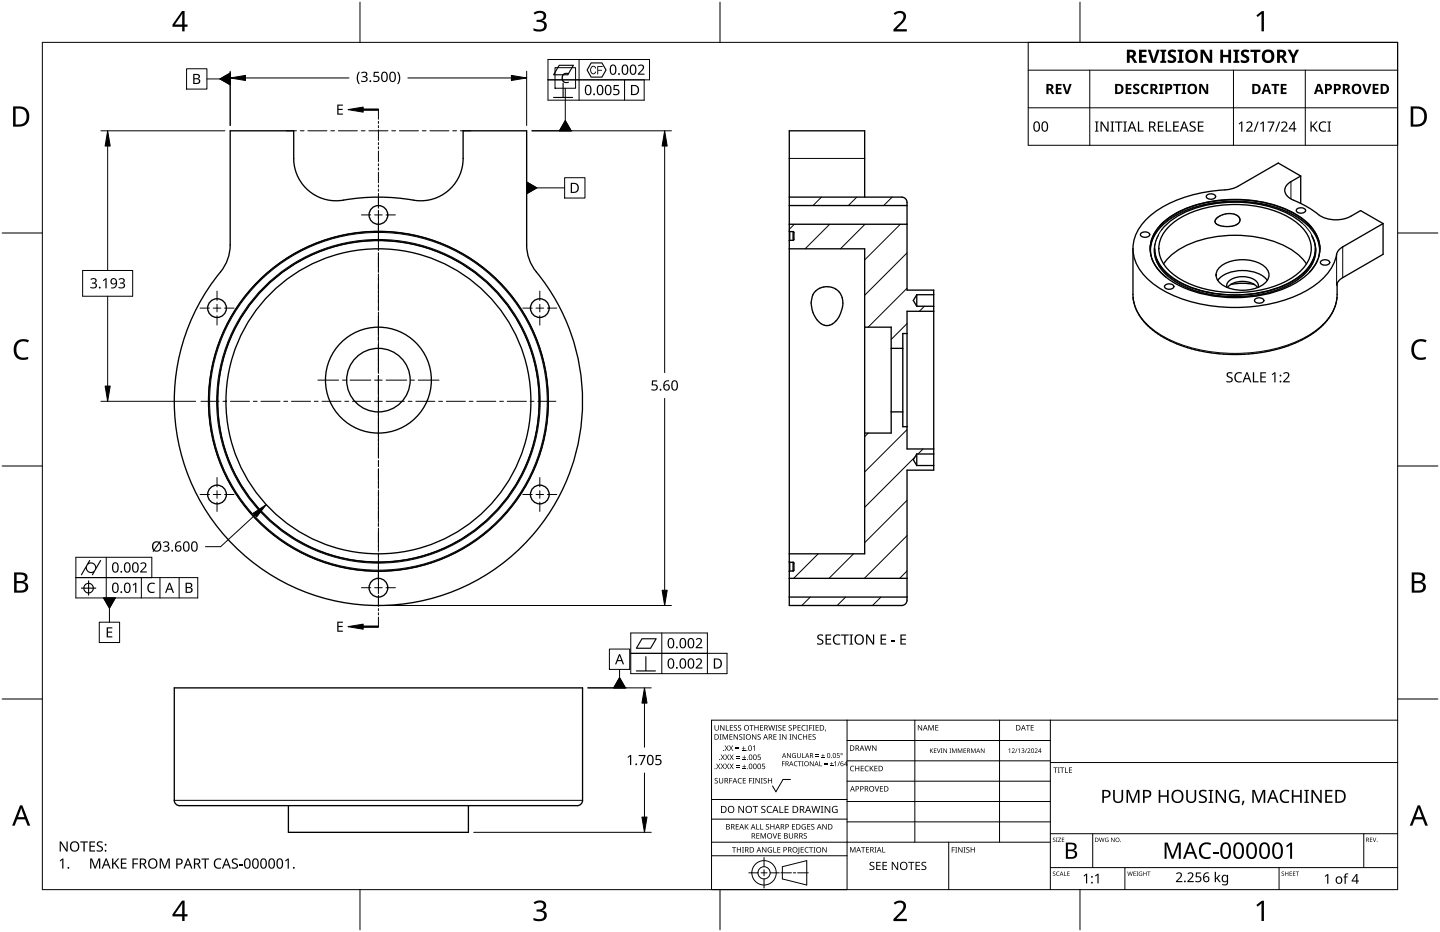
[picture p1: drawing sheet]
<svg xmlns="http://www.w3.org/2000/svg" width="432mm" height="279mm" viewBox="0 0 432 279" stroke-linecap="round" stroke-linejoin="round" font-family="sans-serif">
<g fill="none" stroke="#000" stroke-width=".4">
<path d="M69 39.2h19.1v8.3a12.8 12.8 0 0 0 16.3 12.3 67.3 67.3 0 0 1 21.3 .4 12.7 12.7 0 0 0 13.2-12.7v-8.3h19v34.2a12.7 12.7 0 0 0 2.9 8.1 61.2 61.2 0 0 1-5.8 83.7 61.2 61.2 0 0 1-83.9-.7 61.2 61.2 0 0 1-4.4-83.8 12.7 12.7 0 0 0 2.3-7.3zM236.7 59.1h33.7a1.59 1.59 0 0 1 1.6 1.6v26.3h8v53.9h-8v39a1.59 1.59 0 0 1-1.6 1.6h-33.7v-142.3h22.6v19.9M362 58.4a1.71 1.71 0 0 1 2.5 .5 1.62 1.62 0 0 1-2.8 0zM390 52.8l-2.9 1.7a2.76 2.76 0 0 0-1.9 2.7 2.76 2.76 0 0 0 2.1 2.5l.6 .3a34.8 34.8 0 0 1 8.5 5 10 10 0 0 0 8.7-.2l2.9-1.7 6.7 3.9M390 52.8l-6.7-3.9-12.1 7-2.1 .8a53.4 53.4 0 0 0-19 4.5 18.6 18.6 0 0 0-10 10.5 11.8 11.8 0 0 0 4.2 12.1 37.9 37.9 0 0 0 23.5 8.3 44 44 0 0 0 25.5-5.9 16 16 0 0 0 7.8-10.8l1.5-1.4 12.1-7M390 52.8v8.2M236.7 69.3l.1 .1M236.7 74.6h22.6v91.4h-22.6M236.7 61.6h35.3M236.7 67.2h35.3M236.8 72l-.1 .2M236.8 69.4h1"/>
<path d="M236.8 72h1M236.8 69.4v2.6M237.8 69.4v2.6M237.8 69.4l.3 .3v2.1l-.3 .2M339.7 74.5v13.8l.2 2 .5 1.7 .9 1.9 1.2 1.9 1.6 1.7 2.4 2.1 2.7 1.7 3.2 1.6 3.5 1.2 3.7 1 3.9 .7 4 .4 4.4 .1M342.2 69.9a1.71 1.71 0 0 1 2.6 .4 1.62 1.62 0 0 1-2.9 0zM345.4 77.6a18 18 0 0 0 11.4 9.4 40.6 40.6 0 0 0 31.5-2 15.7 15.7 0 0 0 6.8-7M346.6 69.8l-1.1 2.1-.6 2.9M347.8 67.6a29.5 29.5 0 0 1 19.1-7.7 36.9 36.9 0 0 1 23.3 5.4l2.9 2.6M348.9 79.1a20.4 20.4 0 0 1 12.4-7.5 35.9 35.9 0 0 1 25.5 3 15.2 15.2 0 0 1 5 4.5M351 67.5a30.5 30.5 0 0 1 21.5-6.1 28.2 28.2 0 0 1 17.2 6.1 8.8 8.8 0 0 1 0 14 30.5 30.5 0 0 1-21.6 6.1 28.2 28.2 0 0 1-17.1-6.1 8.8 8.8 0 0 1 0-14zM361.2 61.5a42.8 42.8 0 0 1 19.1 .1"/>
<path d="M370.1 64.2a1.64 1.64 0 0 1 1.6 1.2 1.64 1.64 0 0 1-.8 1.9 6.5 6.5 0 0 1-6.4-.4 1.93 1.93 0 0 1 1.6-2.3l2.3-.6 1.7 .2M389 62.6a1.71 1.71 0 0 1 2.5 .5 1.62 1.62 0 0 1-2.8 0zM390.5 66.9a32.2 32.2 0 0 0-21.9-6.3 30.4 30.4 0 0 0-18.7 6.5l-1.6 1.9M393.3 79.3a8.8 8.8 0 0 0 1.2-4.7 11.3 11.3 0 0 1-5.7 8.9 36.8 36.8 0 0 1-28.8 3.6 19.6 19.6 0 0 1-12.9-8.8l-.8-2.5-.1-1.2a8.9 8.9 0 0 0 1.6 5.3M393.3 70.7l.9 2.3 .3 1.8M393.8 77.7a17.4 17.4 0 0 1-10.8 8.6 38.3 38.3 0 0 1-29.7-2 14.7 14.7 0 0 1-6.4-6.6M394.1 69.8l1.1 2.1 .6 2.9M396.2 78.2a1.71 1.71 0 0 1 2.5 .5 1.62 1.62 0 0 1-2.8 0zM414.7 67v9.3l-12.6 7.3-1 1.1-.3 .8M244.4 87.4a4.9 4.9 0 0 1 6.3-.7 4.9 4.9 0 0 1 1.7 6 5.4 5.4 0 0 1-4.7 4.9 6.7 6.7 0 0 1-4.3-7.8l.4-1.4zM259.3 98.1h7.9v31.7h-7.9M272 100h-1.3v27.9h1.3"/>
<path d="M274.9 88.4h5.1M274.9 88.4l-1 1.7 1 1.7M274.9 91.8h5.1M274.9 88.4v3.4M280 93.3h-8v41.3h8M349.5 85.4a1.71 1.71 0 0 1 2.5 .5 1.62 1.62 0 0 1-2.8 0zM365.5 80.3a11.3 11.3 0 0 1 14.1 0 3.3 3.3 0 0 1-1.4 5.4 11.6 11.6 0 0 1-12.7-1.2 2.95 2.95 0 0 1 0-4.2zM376.2 85.3l-3.6-.4-3.6 .4M376.4 89.6a1.71 1.71 0 0 1 2.6 .5 1.62 1.62 0 0 1-2.8 0zM377.1 86.2a6.4 6.4 0 0 0-9 0M377.3 86.1a2.31 2.31 0 0 0-2.1-2.7 6.8 6.8 0 0 0-7 1.2l-.3 .5v1M380 84.1a9.9 9.9 0 0 0-9.5-2.8l-2 .4-1.6 .8-1.7 1.6"/>
<path d="M392.7 81.6a9.6 9.6 0 0 0-.4-14.5 30.4 30.4 0 0 0-19.6-7.2 34.8 34.8 0 0 0-23.1 6.2 10.1 10.1 0 0 0-4.2 11.2l.7 1.8 1.2 1.7 2.4 2.3M400.9 89.2l-.8 3.3-1.8 3.1-2.7 2.8-3.7 2.7-4.1 2-4.9 1.6-5.4 1.1-5.6 .5M400.9 85v4.2M267.2 104.4h3.5M267.2 123.5h3.5M274.9 136.1h5.1M274.9 136.1l-1 1.7 1 1.8M274.9 139.6h5.1M274.9 136.1v3.5M236.7 168.4l.1 .2M236.7 179h35.3M236.7 173.4h35.3"/>
<path d="M236.8 171.2l-.1 .1M236.8 171.2h1M236.8 168.6h1M236.8 168.6v2.6M237.8 168.6v2.6M237.8 168.6l.3 .2v2.1l-.3 .3M52.3 206.2h122.4v33.7a1.59 1.59 0 0 1-1.6 1.6h-119.3a1.59 1.59 0 0 1-1.5-1.6zM86.5 241.5v8h54v-8"/>
<circle cx="113.5" cy="64.4" r="2.81"/>
<circle cx="65.1" cy="92.4" r="2.81"/>
<circle cx="161.9" cy="92.4" r="2.81"/>
<circle cx="113.5" cy="114" r="9.5"/>
<circle cx="113.5" cy="114" r="15.9"/>
<circle cx="113.5" cy="120.3" r="48.3"/>
<circle cx="113.5" cy="120.3" r="45.7"/>
<circle cx="113.5" cy="120.3" r="50.9"/>
<circle cx="65.1" cy="148.2" r="2.81"/>
<circle cx="161.9" cy="148.2" r="2.81"/>
<circle cx="113.5" cy="176.2" r="2.81"/>
</g>
<g fill="none" stroke="#000" stroke-width=".3">
<path d="M236.7 47.5h22.6M387.1 54.5v5.1M346.6 69.8a22.8 22.8 0 0 1 14.3-8.5 39.4 39.4 0 0 1 28.2 3.7 16.7 16.7 0 0 1 5 4.8M347.4 70.5a8.9 8.9 0 0 0 2 11.6 30.6 30.6 0 0 0 20.9 7 30.6 30.6 0 0 0 21-7 8.9 8.9 0 0 0 2.2-11.1M347.8 67.6a9.4 9.4 0 0 0-2.4 10M348.3 69a8.6 8.6 0 0 0-1.4 8.7M361.2 61.5a23.9 23.9 0 0 0-14.1 7.9 9 9 0 0 0-1.9 7.5M380.3 61.6a23.2 23.2 0 0 1 13.4 7.9 8.9 8.9 0 0 1 1.8 7.4M390.5 66.9a9.2 9.2 0 0 1 3.3 10.8M393.1 67.9a9.3 9.3 0 0 1 2 10.1M393.3 79.3a19.8 19.8 0 0 1-12 8.1 37.9 37.9 0 0 1-28.7-3l-1.2-.8a14.6 14.6 0 0 1-3.6-3.7M400.8 76.2v9.3"/>
<path d="M402.6 74v9.2M339.8 89.1a14.9 14.9 0 0 0 7.8 11 46.4 46.4 0 0 0 32.1 5 31.5 31.5 0 0 0 18.4-9.4 12.3 12.3 0 0 0 2.8-6.5M52.3 239.9h122.4"/>
<circle cx="113.5" cy="120.3" r="51"/>
<circle cx="113.5" cy="120.3" r="48.5"/>
<circle cx="113.5" cy="120.3" r="48.1"/>
<circle cx="113.5" cy="120.3" r="50.6"/>
</g>
<g fill="none" stroke="#000" stroke-width=".3">
<path d="M246.3 59.1l-2.5 2.5M256.9 59.1l-2.5 2.5M267.5 59.1l-2.5 2.5M238.2 67.2l-1.5 1.5M248.8 67.2l-7.4 7.4M259.4 67.2l-7.4 7.4M270 67.2l-10.7 10.7M272 75.8l-12.7 12.7M272 86.4l-11.7 11.7M272 97l-4.8 4.8M277.2 91.8l-1.5 1.5M260.4 129.8l-1.1 1.1"/>
<path d="M272 128.8l-12.7 12.7M274.4 137l-15.1 15.1M276.8 134.6l-1.5 1.5M272 150l-12.7 12.7M243 179l-2.6 2.5M245.3 166l-7.3 7.4M253.6 179l-2.6 2.5M255.9 166l-7.3 7.4M264.2 179l-2.6 2.5M272 160.6l-12.8 12.8M272 171.2l-2.2 2.2"/>
</g>
<path d="M12.7 12.7h406.4v254h-406.4z" fill="none" stroke="#000" stroke-width=".3"/>
<path d="M107.9 .6v12.1M215.9 .6v12.1M323.8 .6v12.1M.6 69.9h12.1M419.1 69.9h12.1M.6 139.7h12.1M419.1 139.7h12.1M.6 209.6h12.1M419.1 209.6h12.1M107.9 266.7v12.1M215.9 266.7v12.1M323.8 266.7v12.1" fill="none" stroke="#000" stroke-width=".3"/>
<g fill="#000">
<path d="M160 3.9a2.36 2.36 0 0 1 3.7 .5 1.49 1.49 0 0 1-1.2 1.8 1.62 1.62 0 0 1 1.5 1.8 1.62 1.62 0 0 1-1.8 1.4l-2.2-.3v-.7a2.16 2.16 0 0 0 3.2-.5 1.23 1.23 0 0 0-1.7-1.3h-.6v-.7a1.55 1.55 0 0 0 2.1-1.1 1.51 1.51 0 0 0-2.6-.4zM268 4a2.07 2.07 0 0 1 2.1-.8 2.07 2.07 0 0 1 1.6 1.7 4 4 0 0 1-1.6 2.6l-1.2 1.2h3v.7h-4v-.6l1.6-1.6a2.6 2.6 0 0 0 1.2-2.9 1.64 1.64 0 0 0-2.3 .2zM376.7 4.6l1.7-1.3h.6v6.1h-.7v-5.3l-1.2 1zM4.9 102.5a3.4 3.4 0 0 1 3.8-.5l-.3 .7a2.3 2.3 0 0 0-2.7 .1 2.3 2.3 0 0 0-.8 2.5 2.15 2.15 0 0 0 3.2 1.8l.4-.1v.7a3 3 0 0 1-3.5-.4 3 3 0 0 1-.8-3.4zM424 102.5a3.4 3.4 0 0 1 3.8-.5l-.3 .7a2.3 2.3 0 0 0-2.7 .1 2.3 2.3 0 0 0-.8 2.5 2.15 2.15 0 0 0 3.2 1.8l.4-.1v.7a3 3 0 0 1-3.5-.4 3 3 0 0 1-.8-3.4zM160 270.6a2.36 2.36 0 0 1 3.7 .5 1.49 1.49 0 0 1-1.2 1.8 1.62 1.62 0 0 1 1.5 1.8 1.62 1.62 0 0 1-1.8 1.4l-2.2-.3v-.7a2.16 2.16 0 0 0 3.2-.5 1.23 1.23 0 0 0-1.7-1.3h-.6v-.7a1.55 1.55 0 0 0 2.1-1.1 1.51 1.51 0 0 0-2.6-.4zM268 270.7a2.07 2.07 0 0 1 2.1-.8 2.07 2.07 0 0 1 1.6 1.7 4 4 0 0 1-1.6 2.6l-1.2 1.2h3v.7h-4v-.6l1.6-1.6a2.6 2.6 0 0 0 1.2-2.9 1.64 1.64 0 0 0-2.3 .2zM376.7 271.3l1.7-1.3h.6v6.1h-.7v-5.3l-1.2 1z"/>
<path d="M54.6 3.3h.8v4.1h.8v.6h-.8v1.4h-.8v-1.4h-2.9v-.6zM54.6 4.1l-2.2 3.3h2.2z"/>
<path d="M3.9 31.9h1.9a3 3 0 0 1 3 3.1 3 3 0 0 1-3.2 3h-1.7zM4.7 32.6v4.7h.8a2.39 2.39 0 0 0 2.5-2.1 2.39 2.39 0 0 0-2-2.6z"/>
<path d="M423 31.9h1.9a3 3 0 0 1 3 3.1 3 3 0 0 1-3.2 3h-1.7zM423.8 32.6v4.7h.8a2.39 2.39 0 0 0 2.5-2.1 2.39 2.39 0 0 0-2-2.6z"/>
<path d="M4.2 171.6h1.8a1.71 1.71 0 0 1 2.2 1.8 1.39 1.39 0 0 1-1.1 1.1 1.64 1.64 0 0 1 1.3 2 1.64 1.64 0 0 1-2 1.2h-2.2zM5 174.8v2.2h1.2a1.15 1.15 0 0 0 1.5-1.1 1.15 1.15 0 0 0-1.5-1.1zM5 172.3v1.9h1.1a1.04 1.04 0 0 0 1.4-1.1 1.04 1.04 0 0 0-1.5-.8z"/>
<path d="M423.3 171.6h1.8a1.71 1.71 0 0 1 2.2 1.8 1.39 1.39 0 0 1-1.1 1.1 1.64 1.64 0 0 1 1.3 2 1.64 1.64 0 0 1-2 1.2h-2.2zM424.1 174.8v2.2h1.2a1.15 1.15 0 0 0 1.5-1.1 1.15 1.15 0 0 0-1.5-1.1zM424.1 172.3v1.9h1.1a1.04 1.04 0 0 0 1.4-1.1 1.04 1.04 0 0 0-1.5-.8z"/>
<path d="M6 241.4h.7l2.4 6.1h-.8l-.8-1.9h-2.4l-.7 1.9h-.8zM6.3 242.2l-.9 2.8h1.9z"/>
<path d="M425.1 241.4h.7l2.4 6.1h-.8l-.8-1.9h-2.4l-.7 1.9h-.8zM425.4 242.2l-.9 2.8h1.9z"/>
<path d="M54.6 270h.8v4.1h.8v.6h-.8v1.4h-.8v-1.4h-2.9v-.6zM54.6 270.8l-2.2 3.3h2.2z"/>
</g>
<g fill="none" stroke="#000" stroke-width=".3">
<path d="M254 215.9v50.8h-40.6v-50.8h205.7M274.3 215.9v36.6M299.7 215.9v36.6M315 215.9v50.8M213.4 239.7h40.6M237 233.7h-2.2l-2.1 3.7-1.1-1.8M254 222h61M254 228.1h61M254 234.2h61M315 228.6h104.1M213.4 256.5h40.6M213.4 252.5h101.6"/>
<path d="M213.4 245.6h40.6M229.1 257.1v2.7M234.6 259.8l7.3-1.8v7.3l-7.3-1.8zM254 240.3h61M254 246.4h61M284.5 252.5v14.2M315 249.9h104.1M327.7 249.9v10.2M408.9 249.9v10.2M224.5 261.7h2.8M228.2 261.7h1.8M229.1 260.7v1.9"/>
<path d="M229.1 263.5v2.7M230.9 261.7h2.8M234.1 261.7h3.2M237.9 261.7h.7M239.2 261.7h3.2M315 260.1h104.1M337.3 260.1v6.6M383.5 260.1v6.6"/>
<circle cx="229.1" cy="261.7" r="1.83"/>
<circle cx="229.1" cy="261.7" r="3.7"/>
</g>
<g fill="#000">
<path d="M214.3 217.4h.2v1a.42 .42 0 0 0 .4 .5 .42 .42 0 0 0 .4-.5v-1h.2v1a.62 .62 0 0 1-.6 .6 .62 .62 0 0 1-.6-.6zM215.9 217.4h.3l.8 1.3v-1.3h.2v1.6h-.2l-.9-1.3v1.3h-.2zM217.7 217.4h.2v1.4h.7v.2h-.9zM218.9 217.4h.9v.2h-.7v.5h.6v.1h-.6v.6h.7v.2h-.9zM220.1 217.5l.6-.1 .3 .1-.1 .1a.38 .38 0 0 0-.5-.1 .38 .38 0 0 0-.1 .5 .38 .38 0 0 0 .4 .2 .53 .53 0 0 1 .2 .8 .53 .53 0 0 1-.8 0v-.2a.41 .41 0 0 0 .6 .1 .41 .41 0 0 0 .1-.6 .41 .41 0 0 0-.5-.1zM221.4 217.5l.5-.1 .3 .1v.1a.38 .38 0 0 0-.5-.1 .38 .38 0 0 0-.2 .5 .38 .38 0 0 0 .5 .2 .53 .53 0 0 1 .1 .8 .53 .53 0 0 1-.8 0l.1-.2a.41 .41 0 0 0 .5 .1 .41 .41 0 0 0 .1-.6 .41 .41 0 0 0-.5-.1zM224.8 217.4h1.2v.2h-.5v1.4h-.2v-1.4h-.5zM226.2 217.4h.2v.7h.9v-.7h.2v1.6h-.2v-.7h-.9v.7h-.2zM227.9 217.4h.9v.2h-.7v.5h.7v.1h-.7v.6h.7v.2h-.9zM230.4 217.4h.2l.3 1.4 .4-1.4h.2l.4 1.4 .3-1.4h.2l-.4 1.6h-.2l-.4-1.4-.4 1.4h-.2zM232.6 217.4h.5l-.2 .2v1.2l.2 .2h-.5l.1-.2v-1.2zM233.4 217.5l.6-.1 .3 .1v.1a.38 .38 0 0 0-.5-.1 .38 .38 0 0 0-.2 .5 .38 .38 0 0 0 .5 .2 .53 .53 0 0 1 .1 .8 .53 .53 0 0 1-.8 0l.1-.2a.41 .41 0 0 0 .5 .1 .41 .41 0 0 0 .1-.6 .41 .41 0 0 0-.5-.1z"/>
<path d="M234.7 217.4h.9v.2h-.7v.5h.7v.1h-.7v.6h.7v.2h-.9zM236.5 217.5l.6-.1 .3 .1v.1a.38 .38 0 0 0-.5-.1 .38 .38 0 0 0-.2 .5 .38 .38 0 0 0 .5 .2 .53 .53 0 0 1 .1 .8 .53 .53 0 0 1-.8 0l.1-.2a.41 .41 0 0 0 .5 .1 .41 .41 0 0 0 .1-.6 .41 .41 0 0 0-.5-.1zM239.2 217.4h.9v.2h-.7v.5h.6v.1h-.6v.6h.7v.2h-.9zM240.5 217.6l.6-.2 .5 .1-.1 .1a.65 .65 0 0 0-1 .6 .65 .65 0 0 0 1 .6 .77 .77 0 0 1-1.1-.1 .77 .77 0 0 1 .1-1.1zM241.7 217.4h.6l-.2 .2v1.2l.2 .2h-.6l.2-.2v-1.2zM242.6 217.4h.9v.2h-.7v.5h.7v.2h-.7v.7h-.2zM243.7 217.4h.6l-.2 .2v1.2l.2 .2h-.6l.2-.2v-1.2zM244.6 217.4h.9v.2h-.7v.5h.6v.1h-.6v.6h.7v.2h-.9zM247.5 218.7l.2 .1-.3 .5zM275.2 217.4h.3l.8 1.3v-1.3h.2v1.6h-.2l-.9-1.4v1.4h-.2zM278.4 217.4h.3l.5 1.3 .5-1.3h.3v1.6h-.2v-1.4l-.7 1.4-.5-1.4v1.4h-.2zM280.5 217.4h.9v.1h-.7v.6h.6v.1h-.6v.6h.7v.2h-.9z"/>
<path d="M307.6 217.4h1.2v.1h-.5v1.5h-.2v-1.5h-.5zM309.1 217.4h.9v.1h-.7v.6h.6v.1h-.6v.6h.7v.2h-.9zM214.4 233.4l.5-.2 .3 .1v.2a.38 .38 0 0 0-.5-.2 .38 .38 0 0 0-.2 .5 .38 .38 0 0 0 .5 .2 .53 .53 0 0 1 .2 .8 .53 .53 0 0 1-.8 0v-.2a.41 .41 0 0 0 .5 .1 .41 .41 0 0 0 .1-.5 .41 .41 0 0 0-.5-.2zM214.8 228.9h.2l.4 .7 .4-.7h.2l-.5 .8 .5 .9h-.2l-.4-.7-.5 .7h-.2l.6-.9zM215.8 220.1h.6l-.2 .2v1.3l.2 .1h-.6l.2-.1v-1.3zM215.6 233.2h.2v1.1a.42 .42 0 0 0 .4 .4 .42 .42 0 0 0 .4-.4v-1.1h.2v1.1a.62 .62 0 0 1-.6 .6 .62 .62 0 0 1-.6-.6zM216.1 228.9h.2l.4 .7 .4-.7h.2l-.5 .8 .6 .9h-.3l-.4-.7-.4 .7h-.3l.6-.9zM216.1 226.2h.2l.4 .6 .4-.6h.2l-.5 .8 .6 .8h-.3l-.4-.7-.4 .7h-.2l.5-.8zM216.7 220.1h.3l.5 1.3 .5-1.3h.3v1.6h-.2v-1.4l-.7 1.4-.5-1.4v1.4h-.2zM217.3 223.5h.2l.4 .6 .4-.6h.2l-.5 .8 .5 .8h-.2l-.4-.7-.4 .7h-.3l.6-.8zM217.4 228.9h.2l.4 .7 .4-.7h.2l-.5 .8 .6 .9h-.2l-.5-.7-.4 .7h-.2l.5-.9zM217.4 226.2h.3l.3 .6 .4-.6h.3l-.5 .8 .5 .8h-.2l-.5-.7-.4 .7h-.2l.5-.8z"/>
<path d="M218.7 233.2h.9v.2h-.7v.6h.6v.2h-.6v.7h-.2zM218.7 220.1h.9v.2h-.7v.5h.7v.2h-.7v.6h.7v.1h-.9zM218.6 223.5h.2l.4 .6 .4-.6h.2l-.5 .8 .6 .8h-.3l-.4-.7-.4 .7h-.2l.5-.8zM218.7 228.9h.3l.4 .7 .4-.7h.2l-.5 .8 .5 .9h-.2l-.4-.7-.5 .7h-.2l.5-.9zM218.8 226.2h.2l.4 .6 .4-.6h.2l-.5 .8 .5 .8h-.2l-.4-.7-.5 .7h-.2l.6-.8zM220.6 224.5h1v.1h-1zM220.6 224h1v.2h-1zM220.7 229.9h1.1v.2h-1.1zM220.7 229.5h1.1v.1h-1.1zM220.8 227.2h1v.1h-1zM220.8 226.7h1v.2h-1zM220 220.1h.2l.9 1.4v-1.4h.2v1.6h-.3l-.8-1.3v1.3h-.2z"/>
<path d="M221.4 233.4l.6-.2 .5 .1-.1 .2a.65 .65 0 0 0-1 .6 .65 .65 0 0 0 1 .5 .77 .77 0 0 1-1.1-.1 .77 .77 0 0 1 .1-1.1zM222.5 224.9h1v.2h-1zM222.6 230.4h1.1v.2h-1.1zM222.6 227.7h1.1v.1h-1.1zM221.7 220.3l.6-.2 .3 .1-.1 .2a.38 .38 0 0 0-.5-.2 .38 .38 0 0 0-.1 .5 .38 .38 0 0 0 .5 .2 .53 .53 0 0 1 .1 .8 .53 .53 0 0 1-.8 0v-.2a.41 .41 0 0 0 .6 .1 .41 .41 0 0 0 .1-.5 .41 .41 0 0 0-.5-.2zM222.9 223.7h.2v.5h.4v.2h-.4v.4h-.2v-.4h-.4v-.2h.4zM223.1 229.2h.1v.5h.5v.1h-.5v.5h-.1v-.5h-.5v-.1h.5zM223.1 226.5h.1v.4h.5v.2h-.5v.5h-.1v-.5h-.5v-.2h.5zM222.8 220.1h.6l-.2 .2v1.3l.2 .1h-.6l.2-.1v-1.3zM222.7 233.2h.9v.2h-.7v.5h.7v.2h-.7v.6h.7v.2h-.9zM224.6 233.2h.9v.2h-.7v.6h.7v.2h-.7v.7h-.2zM225.6 233.2h.6l-.2 .2v1.3l.2 .2h-.6l.2-.2v-1.3z"/>
<path d="M225.8 223.8l.6-.3v1.6h-.2v-1.4l-.3 .3zM225.5 220.1h.2l.9 1.4v-1.4h.2v1.6h-.3l-.8-1.3v1.3h-.2zM227.3 226.2h.8v.2h-.7v.5a.54 .54 0 0 1 .7 .2 .54 .54 0 0 1-.2 .7 .54 .54 0 0 1-.7-.2 .43 .43 0 0 0 .5 .2 .43 .43 0 0 0 .2-.6 .43 .43 0 0 0-.6-.2zM226.5 233.2h.3l.8 1.4v-1.4h.2v1.7h-.2l-.9-1.4v1.4h-.2zM227.2 220.3l.6-.2 .3 .1-.1 .2a.38 .38 0 0 0-.5-.2 .38 .38 0 0 0-.1 .5 .38 .38 0 0 0 .5 .2 .53 .53 0 0 1 .1 .8 .53 .53 0 0 1-.8 0v-.2a.41 .41 0 0 0 .6 .1 .41 .41 0 0 0 .1-.5 .41 .41 0 0 0-.5-.2zM228.1 233.2h.6l-.2 .2v1.3l.2 .2h-.6l.2-.2v-1.3zM228.5 228.9h.8v.2h-.6v.5a.54 .54 0 0 1 .7 .2 .54 .54 0 0 1-.2 .7 .54 .54 0 0 1-.8-.2 .43 .43 0 0 0 .6 .2 .43 .43 0 0 0 .2-.6 .43 .43 0 0 0-.6-.1zM229 233.4l.6-.2 .3 .1-.1 .2a.38 .38 0 0 0-.5-.2 .38 .38 0 0 0-.1 .5 .38 .38 0 0 0 .5 .2 .53 .53 0 0 1 .1 .8 .53 .53 0 0 1-.8 0v-.2a.41 .41 0 0 0 .6 .1 .41 .41 0 0 0 .1-.5 .41 .41 0 0 0-.5-.2zM230.3 233.2h.2v.7h.8v-.7h.2v1.7h-.2v-.8h-.8v.8h-.2zM231.9 220.1h.9v.2h-.7v.5h.7v.2h-.7v.6h.7v.1h-.9zM233.6 220.1h.6l-.2 .2v1.3l.2 .1h-.6l.2-.1v-1.3zM234.5 228.2h.8v.2h-.6v.5h.6v.2h-.6v.6h-.2z"/>
<path d="M234.5 220.1h.3l.8 1.4v-1.4h.2v1.6h-.2l-.9-1.3v1.3h-.2zM236 225.8h.2l.8 1.2v-1.2h.1v1.4h-.2l-.8-1.2 .1 1.2h-.2zM236.7 220.1h.6l-.2 .2v1.3l.2 .1h-.6l.2-.1v-1.3zM237.7 226l.5-.2h.5l-.2 .2a.6 .6 0 0 0-.8 .5 .6 .6 0 0 0 .8 .6v-.5l-.3-.1h.5v.7a.8 .8 0 0 1-1.1-.2 .8 .8 0 0 1 .1-1zM238.2 228.4l.6-.2 .4 .1-.1 .1a.58 .58 0 0 0-.9 .6 .58 .58 0 0 0 .9 .5 .69 .69 0 0 1-1-.1 .69 .69 0 0 1 .1-1zM237.6 220.1h.3l.8 1.4v-1.4h.2v1.6h-.2l-.9-1.3v1.3h-.2zM239.2 228.2h1.1v.2h-.4v1.3h-.2v-1.3h-.5zM239.5 220.3l.5-.2 .5 .1-.1 .2a.65 .65 0 0 0-.9 .6 .65 .65 0 0 0 .9 .5 .77 .77 0 0 1-1.1-.1 .77 .77 0 0 1 .2-1.1zM239 225.8h.2v.9a.38 .38 0 0 0 .4 .4 .38 .38 0 0 0 .3-.4v-.9h.2v.9a.56 .56 0 0 1-.5 .6 .56 .56 0 0 1-.6-.6zM240.5 225.8h.2v1.3h.6v.1h-.8zM240.4 228.2h.6l-.2 .2v1.1l.2 .2h-.6l.2-.2v-1.1zM240.8 220.1h.2v.7h.8v-.7h.2v1.6h-.2v-.7h-.8v.7h-.2z"/>
<path d="M242.5 220.1h.9v.2h-.7v.5h.6v.2h-.6v.6h.7v.1h-.9zM242.8 228.2h.3l.7 1.2v-1.2h.2v1.5h-.2l-.8-1.2v1.2h-.2zM244.6 226.6l.9 .2zM244.6 226.2l.9 .2zM243.7 220.3l.6-.2 .3 .1-.1 .2a.38 .38 0 0 0-.5-.2 .38 .38 0 0 0-.1 .5 .38 .38 0 0 0 .5 .2 .53 .53 0 0 1 .1 .8 .53 .53 0 0 1-.8 0v-.2a.41 .41 0 0 0 .6 .1 .41 .41 0 0 0 .1-.5 .41 .41 0 0 0-.5-.2zM245.7 228.2h.2v1.3h.6v.2h-.8zM246.3 227.1l1 .1zM246.7 226l.1 .4h.5l-.5 .2v.4l-.1-.4h-.4l.4-.2zM247.2 229.1l.9 .1zM247.2 228.7l.9 .1zM248.9 229.5l1 .2zM249.3 228.5l.1 .4h.5l-.5 .1v.5l-.1-.5h-.4l.4-.1z"/>
<path d="M250.1 228.5l.6-.3v1.5h-.2v-1.3zM251 225.8h.7v.1h-.6v.5a.49 .49 0 0 1 .7 .2 .49 .49 0 0 1-.2 .6 .49 .49 0 0 1-.7-.2 .41 .41 0 0 0 .6 .1 .41 .41 0 0 0 0-.6 .41 .41 0 0 0-.6 0zM251.7 228.2h.2l-.6 1.5h-.2zM255.1 229.8l.6-.2 .4 .1-.1 .1a.65 .65 0 0 0-.9 .6 .65 .65 0 0 0 1 .6 .77 .77 0 0 1-1.1-.1 .77 .77 0 0 1 .1-1.1zM256.4 229.6h.2v.7h.9v-.7h.2v1.6h-.2v-.8h-.9v.8h-.2zM258.1 229.6h.9v.2h-.7v.5h.7v.1h-.7v.6h.7v.2h-.9zM259.5 229.8l.6-.2 .4 .1-.1 .1a.65 .65 0 0 0-.9 .6 .65 .65 0 0 0 .9 .6 .77 .77 0 0 1-1.1-.1 .77 .77 0 0 1 .2-1.1zM259.2 223.5h.2l.4 1.3 .3-1.3h.2l.4 1.3 .4-1.3h.2l-.5 1.6h-.2l-.4-1.4-.3 1.4h-.3zM260.8 229.6h.2v.8l.7-.8h.3l-.7 .7 .7 .9h-.3l-.5-.8-.2 .8h-.2zM262.3 235.7h.2l.4 1.4 .5-1.4h.2l-.5 1.6h-.3zM261.5 223.5h.3l.8 1.3v-1.3h.2v1.6h-.2l-.9-1.4v1.4h-.2zM262.2 229.6h.9v.2h-.7v.5h.7v.1h-.7v.6h.7v.2h-.9z"/>
<path d="M263.9 235.7h.9v.2h-.7v.5h.6v.1h-.6v.6h.7v.2h-.9zM278.9 224.4h.1v.6l.8-.6-.5 .6 .6 .7-.7-.6-.2 .6h-.1zM280 224.4h.8l-.6 .1v.4h.6l-.6 .2v.5l.6 .1h-.8zM280.9 224.4h.2l.4 1.1 .4-1.1h.2l-.5 1.3h-.2zM282.1 224.4h.5l-.1 .1 .1 1.2h-.5l.2-.1zM282.9 224.4h.2l.7 1.1v-1.1h.2v1.3h-.2l-.8-1.1v1.1h-.1zM284.7 224.4h.5l-.1 .1 .1 1.2h-.5l.2-.1zM285.5 224.4h.2l.4 1.1 .5-1.1h.2v1.3h-.1v-1.2l-.6 1.2-.5-1.2v1.2h-.1zM287.2 224.4h.3l.4 1.1 .4-1.1h.3v1.3h-.2v-1.2l-.6 1.2-.4-1.2v1.2h-.2zM288.9 224.4h.8l-.6 .1v.4h.6l-.6 .2v.5l.6 .1h-.8zM291.2 224.4h.2l.4 1.1 .5-1.1h.2v1.3h-.1v-1.2l-.6 1.2-.5-1.2v1.2h-.1zM294.1 224.4h.2l.7 1.1v-1.1h.2v1.3h-.2l-.7-1.1v1.1h-.2z"/>
<path d="M302.4 224.7l.5-.3v1.3h-.2v-1.2zM303.4 224.5a.49 .49 0 0 1 .8 .1 .49 .49 0 0 1-.3 .7l-.3 .3 .7 .1h-.9l.4-.5a.37 .37 0 0 0 .3-.5 .37 .37 0 0 0-.6-.1zM304.9 224.4h.2l-.7 1.3zM305.3 224.7l.5-.3v1.3h-.2v-1.2zM306.3 224.5a.42 .42 0 0 1 .7-.2 .42 .42 0 0 1-.2 .7 .44 .44 0 0 1 .3 .7 .44 .44 0 0 1-.7 0l-.1-.2a.35 .35 0 0 0 .5 .2 .35 .35 0 0 0 0-.6l-.3-.1a.3 .3 0 0 0 .4-.2 .3 .3 0 0 0-.1-.4 .3 .3 0 0 0-.4 .2zM307.8 224.4h.2l-.7 1.3zM308.1 224.5a.49 .49 0 0 1 .8 .1 .49 .49 0 0 1-.3 .7l-.3 .3 .7 .1h-.9l.3-.5a.37 .37 0 0 0 .4-.5 .37 .37 0 0 0-.6-.1zM310.3 224.5a.49 .49 0 0 1 .8 .1 .49 .49 0 0 1-.3 .7l-.3 .3 .7 .1h-.9l.3-.5a.37 .37 0 0 0 .4-.5 .37 .37 0 0 0-.6-.1zM315.9 230.1h1.2v.1h-.5v1.5h-.2v-1.5h-.5zM317.2 230.1h.6l-.2 .1v1.3l.2 .2h-.6l.2-.2v-1.3zM317.9 230.1h1.2v.1h-.5v1.5h-.2v-1.5h-.5zM319.4 230.1h.2v1.4h.7v.2h-.9z"/>
<path d="M320.5 230.1h.9v.1h-.7v.6h.7v.1h-.7v.6h.7v.2h-.9zM333.8 236.8h.5v2.5a1.01 1.01 0 0 0 1 1 1.01 1.01 0 0 0 1-1v-2.5h.5v2.5a1.5 1.5 0 0 1-1.5 1.4 1.5 1.5 0 0 1-1.5-1.4zM355.7 236.8h.5v2.5a1.01 1.01 0 0 0 1 1 1.01 1.01 0 0 0 1-1v-2.5h.5v2.5a1.5 1.5 0 0 1-1.5 1.4 1.5 1.5 0 0 1-1.5-1.4zM359.7 237.2a1.84 1.84 0 0 1 2.1-.2l-.1 .4-.5-.2a.74 .74 0 0 0-1.2 .4 .74 .74 0 0 0 .9 .9 1.17 1.17 0 0 1 1 1.5 1.17 1.17 0 0 1-1.7 .7l-.7-.1v-.5l.5 .2a.84 .84 0 0 0 1 0 .84 .84 0 0 0 .3-.9l-.6-.4a1.18 1.18 0 0 1-1-1.8zM369 237.3a2.49 2.49 0 0 1 2.7-.3l-.2 .4a1.6 1.6 0 0 0-2.5 1.2 1.6 1.6 0 0 0 2.2 1.6v-1.1h-.8v-.5h1.3v1.9a2.12 2.12 0 0 1-3.1-1.1l-.1-.2a2.22 2.22 0 0 1 .5-1.9zM384.2 237.3a2.17 2.17 0 0 1 2.5-.3l-.2 .4a1.55 1.55 0 0 0-2 .3 1.55 1.55 0 0 0-.1 2 1.51 1.51 0 0 0 2.1 .5v.4a2.03 2.03 0 0 1-2.5-.7 2.03 2.03 0 0 1 .2-2.6zM219.5 254h1.2v.1h-.5v1.5h-.2v-1.5h-.5zM220.6 247.1h.9v.1h-.7v.5h.7v.2h-.7v.6h.7v.2h-.9zM221 254h.2v.6h.8v-.6h.2v1.6h-.2v-.8h-.8v.8h-.2zM221.4 241.6h.3l1.1 1.8v-1.8h.3v2.1h-.3l-1.1-1.7v1.7h-.3zM222.5 254h.6l-.2 .1v1.3l.2 .2h-.6l.2-.2v-1.3zM223.3 247.1h.2v.8l.8-.8h.2l-.6 .7 .6 .9h-.2l-.6-.8-.2 .8h-.2z"/>
<path d="M225.7 241.6h1.6v.2h-.7v1.9h-.2v-1.9h-.7zM226.8 247.1h.2v1.4h.7v.2h-.9zM226.8 249.8h.9v.2h-.7v.5h.7v.1h-.7v.6h.7v.2h-.9zM228 247.1h.2v1.4h.7v.2h-.9zM228.1 249.8h.3l.5 1.3 .5-1.3h.3v1.6h-.2v-1.4l-.7 1.4-.6-1.4 .1 1.4h-.2zM228.4 241.8l.4-.2 .7 .1-.2 .2a.44 .44 0 0 0-.8 .1 .44 .44 0 0 0 .6 .6 .66 .66 0 0 1 .4 .9 .66 .66 0 0 1-1 .2l-.3-.1v-.2l.3 .1a.47 .47 0 0 0 .8-.3 .47 .47 0 0 0-.6-.5l-.4-.4zM228.5 254h.3l.8 1.3v-1.3h.2v1.6h-.2l-.9-1.4v1.4h-.2zM229.7 247.2l.6-.2 .3 .1v.2a.38 .38 0 0 0-.5-.1 .38 .38 0 0 0-.2 .4 .38 .38 0 0 0 .5 .2 .53 .53 0 0 1 .1 .8 .53 .53 0 0 1-.8 .1v-.2a.41 .41 0 0 0 .6 0 .41 .41 0 0 0 .1-.5 .41 .41 0 0 0-.5-.2zM230.1 241.9l.8-.3 .6 .1-.1 .2a.84 .84 0 0 0-1.3 .8 .84 .84 0 0 0 1.3 .7v.3a1.1 1.1 0 0 1-1.4-.4 1.1 1.1 0 0 1 .1-1.4zM230.4 254.2l.7-.3 .4 .1-.1 .2a.67 .67 0 0 0-1 .5 .67 .67 0 0 0 .9 .7v-.5h-.4v-.2h.6v.8a.88 .88 0 0 1-1.2-.2 .88 .88 0 0 1 .1-1.1zM231.7 249.8h.2l.5 1.4 .4-1.4h.2l-.5 1.6h-.2zM231.9 254h.2v1.4h.7v.2h-.9z"/>
<path d="M231 247.1h.2v.6h.8v-.6h.2v1.6h-.2v-.8h-.8v.8h-.2zM233.7 241.6h.3v1.9h.9v.2h-1.2zM233.1 254h.9v.1h-.7v.5h.6v.2h-.6v.6h.7v.2h-.9zM233.3 249.8h.9v.2h-.7v.5h.6v.1h-.6v.6h.7v.2h-.9zM235.3 241.6h1.2v.2h-1v.7h.9v.2h-.9v.8h1v.2h-1.2zM236.6 249.8h.2v1a.42 .42 0 0 0 .4 .4 .42 .42 0 0 0 .4-.4v-1h.2v1a.62 .62 0 0 1-.6 .6 .62 .62 0 0 1-.6-.6zM237.5 247.1h.9v.1h-.7v.5h.7v.2h-.7v.6h.7v.2h-.9zM239.5 254h.2v1.7l-.5 .3-.1-.2 .4-.2zM240.1 254h.9v.1h-.7v.5h.7v.2h-.7v.6h.7v.2h-.9zM240.5 247.3l.8-.3 .3 .1v.2a.67 .67 0 0 0-1.1 .5 .67 .67 0 0 0 1 .7v-.5h-.4v-.2h.6v.8a.88 .88 0 0 1-1.2-.2 .88 .88 0 0 1 0-1.1zM241.1 249.9l.5-.1h.3v.2a.38 .38 0 0 0-.5-.1 .38 .38 0 0 0-.2 .5 .38 .38 0 0 0 .5 .2 .53 .53 0 0 1 .2 .8 .53 .53 0 0 1-.9 0l.1-.2a.41 .41 0 0 0 .5 .1 .41 .41 0 0 0 .1-.6 .41 .41 0 0 0-.5-.1zM241.5 254.2l.6-.3 .4 .1-.1 .2a.65 .65 0 0 0-.9 .6 .65 .65 0 0 0 .9 .6 .77 .77 0 0 1-1.1-.1 .77 .77 0 0 1 .2-1.1z"/>
<path d="M242.1 247.1h.9v.1h-.7v.5h.6v.2h-.6v.6h.7v.2h-.9zM242.6 254h1.2v.1h-.5v1.5h-.2v-1.5h-.5zM243.3 247.2l.6-.2 .3 .1-.1 .2a.38 .38 0 0 0-.5-.1 .38 .38 0 0 0-.1 .4 .38 .38 0 0 0 .5 .2 .53 .53 0 0 1 .1 .8 .53 .53 0 0 1-.8 .1v-.2a.41 .41 0 0 0 .6 0 .41 .41 0 0 0 .1-.5 .41 .41 0 0 0-.5-.2zM243.9 254h.6l-.2 .1v1.3l.2 .2h-.6l.2-.2v-1.3zM243.3 241.6h.3l.4 1.8 .5-1.8h.3l.5 1.8 .4-1.8h.3l-.6 2.1h-.3l-.5-1.8-.5 1.8h-.2zM246.1 241.6h.8l-.3 .2v1.7l.3 .2h-.8l.3-.2v-1.7zM246.6 254h.2l.9 1.3v-1.3h.2v1.6h-.3l-.8-1.4v1.4h-.2zM246.6 247.1h.2l.9 1.3v-1.3h.2v1.6h-.3l-.8-1.4v1.4h-.2zM247.3 241.6h.3l1.1 1.8v-1.8h.3v2.1h-.3l-1.2-1.7v1.7h-.2zM249.7 241.9l1-.3 .4 .1-.1 .2a.87 .87 0 0 0-1.3 .7 .87 .87 0 0 0 1.2 .9v-.7h-.5v-.2h.8v1a1.15 1.15 0 0 1-1.5-.2 1.15 1.15 0 0 1 0-1.5zM254.9 253.9h.3l.5 1.4 .5-1.4h.3v1.7h-.2v-1.5l-.7 1.5-.5-1.5v1.5h-.2zM258.2 253.9h1.2v.2h-.5v1.5h-.2v-1.5h-.5z"/>
<path d="M259.7 253.9h.9v.2h-.7v.5h.6v.2h-.6v.6h.7v.2h-.9zM262.2 253.9h.6l-.2 .2v1.3l.2 .2h-.6l.2-.2v-1.3zM264.6 253.9h.2v1.5h.7v.2h-.9zM285.4 254h.9v.1h-.7v.6h.6v.2h-.6v.7h-.2zM286.4 254h.6l-.2 .1v1.3l.2 .2h-.6l.2-.2v-1.3zM287.3 254h.3l.8 1.3v-1.3h.2v1.6h-.2l-.9-1.4v1.4h-.2zM288.9 254h.6l-.2 .1v1.3l.2 .2h-.6l.2-.2v-1.3zM289.8 254.1l.6-.2 .3 .1-.1 .2a.38 .38 0 0 0-.5-.1 .38 .38 0 0 0-.1 .5 .38 .38 0 0 0 .5 .1 .53 .53 0 0 1 .1 .8 .53 .53 0 0 1-.8 .1v-.2a.41 .41 0 0 0 .6 0 .41 .41 0 0 0 .1-.5 .41 .41 0 0 0-.5-.2zM291.1 254h.2v.6h.8v-.6h.2v1.6h-.2v-.8h-.8v.8h-.2zM315.8 251.2l.4-.1 .2 .2a.32 .32 0 0 0-.4-.1 .32 .32 0 0 0-.1 .5 .32 .32 0 0 0 .4 .1 .41 .41 0 0 1 0 .6 .41 .41 0 0 1-.6-.2 .31 .31 0 0 0 .5 .2 .31 .31 0 0 0 0-.5l-.5-.3zM316.7 251.1h.4l-.1 .2 .1 1.1h-.4l.1-.1zM317.3 251.1h.9l-.7 1.2 .7 .1h-.9l.7-1.1z"/>
<path d="M318.4 251.1h.7l-.5 .2v.4h.5l-.5 .1v.5l.5 .1h-.7zM329.5 251.1h.2l.3 1.1 .3-1.1h.1l.4 1.1 .2-1.1h.2l-.4 1.3h-.1l-.3-1.1-.3 1.1h-.2zM331.5 251.3l.9-.1-.3 .1a.53 .53 0 0 0-.6 .5 .53 .53 0 0 0 .7 .5v-.4l-.3-.2h.5v.7a.71 .71 0 0 1-.9-.2 .71 .71 0 0 1 0-.9zM333.2 251.1l.9 1.1v-1.1h.1v1.3l-.9-1.1-.1 1.1zM337.8 236.8h.7l1.2 3.2 1.3-3.2h.7v3.9h-.5v-3.4l-1.3 3.4h-.4l-1.3-3.4 .1 3.4h-.5zM347.5 236.8h.4v1.6h2v-1.6h.5v3.9h-.5v-1.8h-2v1.8h-.4zM349.2 252.6h.9l1.5 4 1.6-4h.9v4.8h-.6v-4.2l-1.6 4.2h-.5l-1.6-4.2v4.2h-.6zM360.1 253.2a2.71 2.71 0 0 1 3.1-.4l-.3 .5a1.9 1.9 0 0 0-2.3 .2 1.9 1.9 0 0 0-.3 2.4 1.84 1.84 0 0 0 2.7 .9v.5a2.46 2.46 0 0 1-2.9-.4 2.46 2.46 0 0 1-.4-2.9zM363.7 255.4h1.6v.5h-1.6zM362.4 236.8h1.4v.3l-.5 .1v3.1l.5 .1v.3h-1.4v-.3l.4-.1v-3.1l-.4-.1zM364.5 236.8h.6l2.1 3.2v-3.2h.4v3.9h-.5l-2.1-3.2v3.2h-.5zM372.6 240.1h.6l-.5 1.3h-.4z"/>
<path d="M375.5 236.8h.7l1.2 3.2 1.3-3.2h.7v3.9h-.5v-3.4l-1.3 3.4h-.4l-1.3-3.4 .1 3.4h-.5zM385.6 253.6l1.3-1h.5v4.8h-.5v-4.2l-1 .8zM387.4 236.8h.5v1.6h2v-1.6h.4v3.9h-.4v-1.8h-2v1.8h-.5zM391.1 236.8h1.4v.3l-.5 .1v3.1l.5 .1v.3h-1.4v-.3l.5-.1v-3.1l-.5-.1zM393.3 236.8h.5l2.1 3.2v-3.2h.4v3.9h-.5l-2.1-3.2v3.2h-.4zM397.4 236.8h2.2v.4h-1.7v1.2h1.6v.5h-1.6v1.4h1.7v.4h-2.2zM410.8 251.1h.7l-.6 .2v.4h.6l-.6 .1v.5l.6 .1h-.7zM411.6 251.1h.2l.4 1.1 .3-1.1h.2l-.5 1.3zM260.9 258.6l.5-.2 .8 .1-.3 .2a.51 .51 0 0 0-.8 .2 .51 .51 0 0 0 .6 .6 .72 .72 0 0 1 .5 1 .72 .72 0 0 1-1 .3l-.5-.1v-.3l.3 .1a.54 .54 0 0 0 .9-.3 .54 .54 0 0 0-.7-.6l-.4-.4zM262.7 258.4h1.4v.2h-1.1v.8h1v.3h-1v.8h1.1v.3h-1.4zM264.6 258.4h1.4v.2h-1.1v.8h1v.3h-1v.8h1.1v.3h-1.4zM267.4 258.4h.4l1.3 2-.1-2h.3v2.4h-.3l-1.3-2v2h-.3z"/>
<path d="M272.3 258.4h1.9v.2h-.8v2.2h-.3v-2.2h-.8zM274.5 258.4h1.4v.2h-1.1v.8h1v.3h-1v.8h1.1v.3h-1.4zM276.4 258.6l.5-.2 .8 .1-.2 .2a.51 .51 0 0 0-.9 .2 .51 .51 0 0 0 .7 .6 .72 .72 0 0 1 .5 1 .72 .72 0 0 1-1.1 .3l-.4-.1v-.3l.3 .1a.54 .54 0 0 0 .9-.3 .54 .54 0 0 0-.7-.6l-.5-.4zM315.8 261.4l.4-.1 .2 .2a.32 .32 0 0 0-.4-.1 .32 .32 0 0 0-.1 .4 .32 .32 0 0 0 .4 .1 .41 .41 0 0 1 0 .7 .41 .41 0 0 1-.6-.2 .31 .31 0 0 0 .5 .1 .31 .31 0 0 0 0-.5l-.5-.2zM316.9 261.4l.4-.1h.4l-.1 .2a.52 .52 0 0 0-.7 .5 .52 .52 0 0 0 .7 .4 .61 .61 0 0 1-.9-.1 .61 .61 0 0 1 .2-.9zM319.1 261.3h.1v1.1l.6 .2h-.7zM320 261.3h.7l-.5 .1v.4h.5l-.5 .2v.4l.5 .2h-.7zM324.9 262.5l1.1-.6v2.9h-.3v-2.5l-.6 .5zM328.3 262.5l1.1-.6v2.9h-.3v-2.5l-.6 .5zM338 261.3h.2l.3 1.1 .3-1.1h.1l.3 1.1 .3-1.1h.2l-.4 1.3h-.1l-.3-1.1-.4 1.1h-.1zM339.9 261.3h.7l-.6 .1v.4h.6l-.6 .2v.4l.6 .2h-.7zM340.8 261.3h.5l-.2 .1 .2 1.2h-.5l.1-.1z"/>
<path d="M341.6 261.4l.9-.1-.2 .1a.53 .53 0 0 0-.7 .6 .53 .53 0 0 0 .7 .4v-.4l-.2-.1h.4v.6a.71 .71 0 0 1-.9-.1 .71 .71 0 0 1 0-1zM342.8 261.3h.2v.5h.7v-.5h.1v1.3h-.1v-.6h-.7v.6h-.2zM344 261.3h1l-.4 .1v1.2h-.2v-1.2zM352.7 261.8a1.01 1.01 0 0 1 1.6 0 1.01 1.01 0 0 1-.5 1.6l-.7 .7h1.4v.4h-1.9v-.3l1.1-1.1a.69 .69 0 0 0 .3-1.1 .69 .69 0 0 0-1.2 .1zM356.1 261.8a1.01 1.01 0 0 1 1.6 0 1.01 1.01 0 0 1-.4 1.6l-.8 .7h1.5v.4h-2v-.3l1.1-1.1a.69 .69 0 0 0 .3-1.1 .69 .69 0 0 0-1.1 .1zM358.6 261.5h1.5v.4h-1.2v.8a1 1 0 0 1 1.4 1 1 1 0 0 1-1.5 .8l-.4-.2v-.3l.2 .1a.73 .73 0 0 0 1.1 0 .73 .73 0 0 0-.1-1l-1.1-.2zM364.3 261.4h.3v1.9l1-1h.4l-.9 .9 1 1.3h-.5l-.7-1.1-.3 .3v.8h-.3zM384.3 261.4l.5-.1 .2 .2a.32 .32 0 0 0-.4-.1 .32 .32 0 0 0-.1 .4 .32 .32 0 0 0 .4 .1 .41 .41 0 0 1 0 .7 .41 .41 0 0 1-.6-.2 .31 .31 0 0 0 .4 .1 .31 .31 0 0 0 .1-.5l-.5-.2zM385.3 261.3h.2v.5h.7v-.5h.1v1.3h-.1v-.6h-.7v.6h-.2zM386.7 261.3h.7l-.5 .1v.4h.5l-.5 .2v.4l.5 .2h-.7zM387.7 261.3h.7l-.5 .1v.4h.5l-.5 .2v.4l.5 .2h-.7zM388.5 261.3h1l-.4 .1v1.2h-.1v-1.2z"/>
<path d="M397.2 262.6l1.1-.6v2.9h-.3v-2.5l-.6 .5zM403.4 262l.9-.1-.1 .3-.5-.1-.1 .3-.1 .4h.6v.2h-.6v1.9h-.3v-1.9h-.4l.4-.3z"/>
<path d="M223 218.2a.81 .81 0 0 1 1.6 0 .81 .81 0 0 1-1.6 0zM223.3 218.2a.6 .6 0 0 0 1.2 0 .6 .6 0 0 0-1.2 0z"/>
<path d="M229.2 217.4h.4a.47 .47 0 0 1 .6 .3 .47 .47 0 0 1-.3 .6l.4 .7h-.2l-.4-.7h-.3v.7h-.2zM229.4 217.6v.6h.2a.31 .31 0 0 0 .4-.3 .31 .31 0 0 0-.4-.3z"/>
<path d="M237.8 217.4h.4a.54 .54 0 0 1 .6 .6 .54 .54 0 0 1-.8 .4v.6h-.2zM238 217.6v.6a.39 .39 0 0 0 .6-.3 .39 .39 0 0 0-.6-.3z"/>
<path d="M245.8 217.4h.5a.81 .81 0 0 1 .8 .8 .81 .81 0 0 1-.8 .8h-.5zM246 217.6v1.2h.3a.64 .64 0 0 0 .6-.6 .64 .64 0 0 0-.6-.6z"/>
<path d="M277.4 217.4h.1l.7 1.6h-.2l-.2-.5h-.7l-.2 .5h-.2zM277.4 217.6l-.2 .7h.5z"/>
<path d="M304.7 217.4h.5a.81 .81 0 0 1 .8 .8 .81 .81 0 0 1-.8 .8h-.5zM304.9 217.5v1.3h.2a.64 .64 0 0 0 .7-.6 .64 .64 0 0 0-.6-.7z"/>
<path d="M306.8 217.4h.2l.6 1.6h-.2l-.2-.5h-.7l-.1 .5h-.3zM306.9 217.6l-.3 .7h.5z"/>
<path d="M214.3 220.1h.5a.81 .81 0 0 1 .8 .9 .81 .81 0 0 1-.9 .7h-.4zM214.5 220.3v1.3h.2a.64 .64 0 0 0 .6-.7 .64 .64 0 0 0-.6-.6z"/>
<path d="M217.3 233.2h.4a.47 .47 0 0 1 .6 .4 .47 .47 0 0 1-.3 .5l.4 .8h-.2l-.4-.7h-.3v.7h-.2zM217.5 233.4v.6h.2a.31 .31 0 0 0 .4-.3 .31 .31 0 0 0-.4-.3z"/>
<path d="M220.3 233.2h.2l.6 1.7h-.2l-.2-.5h-.7l-.2 .5h-.2zM220.4 233.4l-.3 .8h.5z"/>
<path d="M223.5 220.9a.81 .81 0 0 1 1.6 0 .81 .81 0 0 1-1.6 0zM223.9 220.9a.6 .6 0 0 0 1.2 0 .6 .6 0 0 0-1.2 0z"/>
<path d="M224.6 223.6v-.1a.79 .79 0 0 1 .9 .7 .79 .79 0 0 1-.7 .9l-.4-.5zM224.7 223.7v.1a.62 .62 0 0 0-.2 .7 .62 .62 0 0 0 .6 .4l.1-1-.2-.3z"/>
<path d="M224.7 229h.1a.79 .79 0 0 1 .8 .7 .79 .79 0 0 1-.7 .9l-.4-.6zM224.8 229.2a.62 .62 0 0 0-.2 .7 .62 .62 0 0 0 .7 .4v-1l-.2-.2z"/>
<path d="M224.7 226.3h.1a.77 .77 0 0 1 .8 .7 .77 .77 0 0 1-.8 .8l-.3-.7zM224.9 226.4l-.1 .1a.62 .62 0 0 0-.1 .7 .62 .62 0 0 0 .6 .4l.1-1-.3-.2z"/>
<path d="M226 229h.1a.79 .79 0 0 1 .8 .7 .79 .79 0 0 1-.7 .9l-.4-.6zM226.1 229.2a.62 .62 0 0 0-.2 .7 .62 .62 0 0 0 .7 .4v-1l-.2-.2z"/>
<path d="M226 226.3h.1a.79 .79 0 0 1 .8 .7 .79 .79 0 0 1-.7 .8l-.4-.5zM226.1 226.4v.1a.62 .62 0 0 0-.1 .7 .62 .62 0 0 0 .6 .4l.1-1-.3-.2z"/>
<path d="M227.3 229h.1a.79 .79 0 0 1 .8 .7 .79 .79 0 0 1-.7 .9l-.4-.6zM227.4 229.2a.62 .62 0 0 0-.2 .7 .62 .62 0 0 0 .7 .4v-1l-.2-.2z"/>
<path d="M229.5 220.1h.2l.6 1.6h-.2l-.2-.5h-.7l-.2 .5h-.2zM229.6 220.3l-.3 .8h.5z"/>
<path d="M230.5 220.1h.5a.47 .47 0 0 1 .5 .3 .47 .47 0 0 1-.3 .6l.5 .7h-.3l-.4-.6h-.3v.6h-.2zM230.7 220.3v.6h.3a.31 .31 0 0 0 .3-.3 .31 .31 0 0 0-.4-.3z"/>
<path d="M235.1 225.8l.7 1.4-.4-.4h-.6l-.3 .4zM235.1 226l-.2 .6h.5z"/>
<path d="M235.6 228.2h.4a.42 .42 0 0 1 .5 .3 .42 .42 0 0 1-.3 .5l.4 .7h-.2l-.4-.6h-.3v.6h-.1zM235.7 228.4v.5h.3a.28 .28 0 0 0 .3-.2 .28 .28 0 0 0-.4-.3z"/>
<path d="M237.2 228.2l.7 1.5-.3-.5h-.6l-.4 .5zM237.3 228.4l-.3 .7h.5z"/>
<path d="M242 225.8l.7 1.4-.4-.4h-.6l-.3 .4zM242 226l-.2 .6h.5z"/>
<path d="M241.1 229a.73 .73 0 0 1 1.4 0 .73 .73 0 0 1-1.4 0zM241.4 229a.54 .54 0 0 0 1 0 .54 .54 0 0 0-1 0z"/>
<path d="M242.9 225.8h.4a.42 .42 0 0 1 .5 .3 .42 .42 0 0 1-.3 .5l.4 .6h-.2l-.3-.6h-.3v.6h-.2zM243.1 225.9v.6h.2a.28 .28 0 0 0 .3-.3 .28 .28 0 0 0-.3-.3z"/>
<path d="M244.8 228.2l.7 1.5-.4-.5h-.6l-.3 .5zM244.8 228.4l-.2 .7h.5z"/>
<path d="M248.2 225.9l.4-.1 .3 .3v.7l-.3 .4h-.3l-.3-.3zM248.3 226l-.1 .1a.52 .52 0 0 0-.1 .6 .52 .52 0 0 0 .6 .3 .57 .57 0 0 0 .2-.6 .57 .57 0 0 0-.6-.4z"/>
<path d="M249.9 225.9l.4-.1 .3 .3v.7l-.3 .4h-.3l-.3-.3zM250 226l-.1 .1a.52 .52 0 0 0-.1 .6 .52 .52 0 0 0 .6 .3 .57 .57 0 0 0 .2-.6 .57 .57 0 0 0-.6-.4z"/>
<path d="M252.2 228.4l.6-.2-.5 .3-.1 .4a.49 .49 0 0 1 .7 .3 .49 .49 0 0 1-.5 .6 .49 .49 0 0 1-.4-.6zM252.2 229.2a.32 .32 0 0 0 .6 0 .32 .32 0 0 0-.6 0z"/>
<path d="M252.1 226.1a.31 .31 0 0 1 .6 0 .31 .31 0 0 1-.6 0zM252.2 226.1a.2 .2 0 0 0 .4 0 .2 .2 0 0 0-.4 0z"/>
<path d="M253.8 228.2h.2v1h.2l-.2 .5h-.2v-.3h-.7zM253.8 228.4l-.5 .8h.5z"/>
<path d="M255.5 235.7h.2l.6 1.6h-.2l-.2-.5h-.6l-.2 .5h-.2zM255.6 235.9l-.2 .7h.5z"/>
<path d="M254.9 223.5h.5a.81 .81 0 0 1 .8 .8 .81 .81 0 0 1-.9 .8h-.4zM255.1 223.6v1.3h.2a.64 .64 0 0 0 .7-.6 .64 .64 0 0 0-.6-.7z"/>
<path d="M256.5 223.5h.5a.47 .47 0 0 1 .6 .3 .47 .47 0 0 1-.3 .6l.4 .7h-.2l-.4-.7h-.3v.7h-.3zM256.8 223.6v.6h.2a.31 .31 0 0 0 .4-.3 .31 .31 0 0 0-.4-.3z"/>
<path d="M256.6 235.7h.4a.54 .54 0 0 1 .6 .6 .54 .54 0 0 1-.8 .4v.6h-.2zM256.8 235.9v.6a.39 .39 0 0 0 .6-.3 .39 .39 0 0 0-.6-.3z"/>
<path d="M257.9 235.7h.5a.54 .54 0 0 1 .6 .6 .54 .54 0 0 1-.9 .4v.6h-.2zM258.1 235.9v.6a.39 .39 0 0 0 .7-.3 .39 .39 0 0 0-.7-.3z"/>
<path d="M258.4 223.5h.2l.6 1.6h-.2l-.2-.5h-.7l-.2 .5h-.2zM258.5 223.7l-.3 .7h.5z"/>
<path d="M259.3 235.7h.5a.47 .47 0 0 1 .5 .3 .47 .47 0 0 1-.3 .6l.5 .7h-.3l-.4-.7h-.3v.7h-.2zM259.5 235.9v.6h.3a.31 .31 0 0 0 .3-.4 .31 .31 0 0 0-.4-.2z"/>
<path d="M260.5 236.5a.81 .81 0 0 1 1.6 0 .81 .81 0 0 1-1.6 0zM260.9 236.5a.6 .6 0 0 0 1.1 0 .6 .6 0 0 0-1.1 0z"/>
<path d="M263.5 229.6h.5a.81 .81 0 0 1 .8 .8 .81 .81 0 0 1-.9 .8h-.4zM263.7 229.8v1.2h.2a.64 .64 0 0 0 .6-.6 .64 .64 0 0 0-.6-.6z"/>
<path d="M265.1 235.7h.5a.81 .81 0 0 1 .8 .8 .81 .81 0 0 1-.8 .8h-.5zM265.3 235.9v1.2h.2a.64 .64 0 0 0 .7-.6 .64 .64 0 0 0-.6-.6z"/>
<path d="M290 224.4h.4a.39 .39 0 0 1 .4 .2 .39 .39 0 0 1-.2 .5l.4 .6-.6-.5h-.2v.5h-.2zM290.2 224.5v.5h.2a.26 .26 0 0 0 .3-.2 .26 .26 0 0 0-.3-.3z"/>
<path d="M293.2 224.4l.7 1.3-.3-.4h-.5l-.4 .4zM293.3 224.5l-.2 .7h.4z"/>
<path d="M309.3 224.4h.5l.2 .3v.7l-.2 .3h-.4l-.2-.3zM309.4 224.6v.1a.49 .49 0 0 0-.1 .6 .49 .49 0 0 0 .5 .2 .53 .53 0 0 0 .2-.6 .53 .53 0 0 0-.6-.3z"/>
<path d="M311.9 224.4h.2v.9h.2l-.2 .4-.2-.3h-.6zM311.9 224.5l-.4 .8h.4z"/>
<path d="M330.5 236.8h1.1a1.22 1.22 0 0 1 1.4 1.2 1.22 1.22 0 0 1-1.5 1.2h-.5v1.5h-.5zM331 237.2v1.6a.97 .97 0 0 0 1.1-.1 .97 .97 0 0 0 .4-1.1l-.5-.3z"/>
<path d="M342.7 236.8h1.1a1.22 1.22 0 0 1 1.4 1.2 1.22 1.22 0 0 1-1.5 1.2h-.5v1.5h-.5zM343.2 237.2v1.6a.97 .97 0 0 0 1.1-.1 .97 .97 0 0 0 .4-1.1l-.5-.3z"/>
<path d="M351.8 237.3a1.91 1.91 0 0 1 2.5-.2 1.91 1.91 0 0 1 .5 2.5 1.86 1.86 0 0 1-2.5 1 1.86 1.86 0 0 1-.9-2.5zM352.2 237.5a1.62 1.62 0 0 0-.5 1.7 1.62 1.62 0 0 0 1.4 1.1 1.61 1.61 0 0 0 1.3-1.6 1.61 1.61 0 0 0-1.3-1.5z"/>
<path d="M400.4 236.8h1.2a1.94 1.94 0 0 1 1.9 2 1.94 1.94 0 0 1-2 1.9h-1.1zM400.9 237.2v3.1h.5a1.53 1.53 0 0 0 1.6-1.5 1.53 1.53 0 0 0-1.5-1.6z"/>
<path d="M217.7 247.1h.5a.42 .42 0 0 1 .6 .2 .42 .42 0 0 1-.3 .5 .44 .44 0 0 1 .4 .6 .44 .44 0 0 1-.6 .3h-.6zM217.9 247.9v.6h.4a.31 .31 0 0 0 .4-.3 .31 .31 0 0 0-.4-.3zM217.9 247.2v.5h.3a.28 .28 0 0 0 .4-.2 .28 .28 0 0 0-.4-.3z"/>
<path d="M216.2 241.6h.6a1.05 1.05 0 0 1 1.1 1.1 1.05 1.05 0 0 1-1.1 1h-.6zM216.5 241.8v1.7h.3a.83 .83 0 0 0 .8-.8 .83 .83 0 0 0-.8-.9z"/>
<path d="M219.2 247.1h.5a.47 .47 0 0 1 .5 .3 .47 .47 0 0 1-.3 .5l.5 .8h-.3l-.4-.7h-.3v.7h-.2zM219.4 247.2v.6h.3a.31 .31 0 0 0 .3-.3 .31 .31 0 0 0-.4-.3z"/>
<path d="M218.5 241.9a1.02 1.02 0 0 1 1.5 .1 1.02 1.02 0 0 1-.3 1.5 1.02 1.02 0 0 1-1.4-.5zM218.7 242a.83 .83 0 0 0-.2 1.1 .83 .83 0 0 0 1.2 .2l.1-.1a.81 .81 0 0 0 0-1.1 .81 .81 0 0 0-1.1-.1z"/>
<path d="M222.3 247h.2l.6 1.7h-.2l-.2-.5h-.6l-.2 .5h-.2zM222.4 247.3l-.3 .7h.5z"/>
<path d="M223.4 254h.5a.47 .47 0 0 1 .5 .3 .47 .47 0 0 1-.3 .6l.5 .7h-.3l-.4-.7h-.3v.7h-.2zM223.6 254.1v.6h.3a.31 .31 0 0 0 .3-.3 .31 .31 0 0 0-.4-.3z"/>
<path d="M223.8 241.9a1.02 1.02 0 0 1 1.5 .1 1.02 1.02 0 0 1-.3 1.5 1.02 1.02 0 0 1-1.4-.5zM224.1 242a.83 .83 0 0 0-.3 1.1 .83 .83 0 0 0 1.2 .2l.1-.1a.81 .81 0 0 0 0-1.1 .81 .81 0 0 0-1-.1z"/>
<path d="M225.4 249.8h.4a.47 .47 0 0 1 .6 .3 .47 .47 0 0 1-.3 .6l.5 .7h-.3l-.4-.7h-.3v.7h-.2zM225.6 250v.6h.2a.31 .31 0 0 0 .4-.3 .31 .31 0 0 0-.4-.3z"/>
<path d="M224.8 254h.5a.81 .81 0 0 1 .8 .8 .81 .81 0 0 1-.8 .8h-.5zM225 254.1v1.3h.2a.64 .64 0 0 0 .7-.6 .64 .64 0 0 0-.6-.7z"/>
<path d="M225.7 247h.2l.7 1.7h-.3l-.2-.5h-.6l-.2 .5h-.2zM225.8 247.3l-.2 .7h.5z"/>
<path d="M227.5 254h.2l.6 1.6h-.2l-.2-.5h-.7l-.1 .5h-.3zM227.6 254.2l-.3 .7h.5z"/>
<path d="M229.9 250.6a.81 .81 0 0 1 1.6 0 .81 .81 0 0 1-1.6 0zM230.3 250.6a.6 .6 0 0 0 1.2 0 .6 .6 0 0 0-1.2 0z"/>
<path d="M232.4 241.6h.2l.8 2.1h-.2l-.3-.6h-.8l-.3 .6h-.2zM232.5 241.9l-.3 .9h.6z"/>
<path d="M233.1 247h.2l.6 1.7h-.2l-.2-.5h-.7l-.1 .5h-.3zM233.2 247.3l-.3 .7h.5z"/>
<path d="M234.1 247.1h.5a.47 .47 0 0 1 .5 .3 .47 .47 0 0 1-.3 .5l.5 .8h-.3l-.4-.7h-.3v.7h-.2zM234.3 247.2v.6h.3a.31 .31 0 0 0 .3-.3 .31 .31 0 0 0-.3-.3z"/>
<path d="M235.1 249.8h.5a.42 .42 0 0 1 .6 .2 .42 .42 0 0 1-.3 .6 .44 .44 0 0 1 .3 .5 .44 .44 0 0 1-.5 .3h-.6zM235.3 250.6v.6h.3a.31 .31 0 0 0 .4-.3 .31 .31 0 0 0-.4-.3zM235.3 250v.5h.3a.28 .28 0 0 0 .4-.3 .28 .28 0 0 0-.4-.2z"/>
<path d="M234.9 254h.5a.54 .54 0 0 1 .6 .6 .54 .54 0 0 1-.9 .4v.6h-.2zM235.1 254.1v.7a.39 .39 0 0 0 .7-.3 .4 .4 0 0 0-.7-.4z"/>
<path d="M236.3 254h.4a.47 .47 0 0 1 .6 .3 .47 .47 0 0 1-.3 .6l.5 .7h-.3l-.4-.7h-.3v.7h-.2zM236.5 254.1v.6h.2a.31 .31 0 0 0 .4-.3 .31 .31 0 0 0-.4-.3z"/>
<path d="M235.5 247.1h.5a.54 .54 0 0 1 .6 .6 .54 .54 0 0 1-.9 .3v.7h-.2zM235.7 247.2v.7a.4 .4 0 0 0 .7-.4 .39 .39 0 0 0-.7-.3z"/>
<path d="M238.2 249.8h.5a.47 .47 0 0 1 .6 .3 .47 .47 0 0 1-.4 .6l.5 .7h-.2l-.4-.7h-.4v.7h-.2zM238.4 250v.6h.3a.31 .31 0 0 0 .4-.3 .31 .31 0 0 0-.4-.3z"/>
<path d="M237.5 254.8a.81 .81 0 0 1 1.6 0 .81 .81 0 0 1-1.6 0zM237.8 254.8a.6 .6 0 0 0 1.2 0 .6 .6 0 0 0-1.2 0z"/>
<path d="M237.7 241.6h.6a1.05 1.05 0 0 1 1.1 1.1 1.05 1.05 0 0 1-1.1 1h-.6zM237.9 241.8v1.7h.3a.83 .83 0 0 0 .9-.8 .83 .83 0 0 0-.8-.9z"/>
<path d="M239.6 249.8h.5a.47 .47 0 0 1 .6 .3 .47 .47 0 0 1-.3 .6l.4 .7h-.2l-.4-.7h-.3v.7h-.3zM239.9 250v.6h.2a.31 .31 0 0 0 .4-.3 .31 .31 0 0 0-.4-.3z"/>
<path d="M238.8 247.1h.4a.81 .81 0 0 1 .8 .8 .81 .81 0 0 1-.8 .8h-.4zM239 247.2v1.3h.2a.64 .64 0 0 0 .6-.6 .64 .64 0 0 0-.6-.7z"/>
<path d="M239.8 241.6h.6a.61 .61 0 0 1 .8 .4 .61 .61 0 0 1-.4 .8l.5 .9h-.3l-.5-.9h-.4v.9h-.3zM240.1 241.8v.8h.3a.4 .4 0 0 0 .5-.4 .4 .4 0 0 0-.5-.4z"/>
<path d="M242.2 241.6h.2l.9 2.1h-.3l-.3-.6h-.8l-.3 .6h-.2zM242.3 241.9l-.3 .9h.7z"/>
<path d="M245.6 247h.1l.7 1.7h-.2l-.2-.5h-.7l-.2 .5h-.2zM245.7 247.3l-.3 .7h.5z"/>
<path d="M244.6 254.8a.81 .81 0 0 1 1.6 0 .81 .81 0 0 1-1.6 0zM245 254.8a.6 .6 0 0 0 1.2 0 .6 .6 0 0 0-1.2 0z"/>
<path d="M248.3 247.1h.5a.81 .81 0 0 1 .8 .8 .81 .81 0 0 1-.8 .8h-.5zM248.5 247.2v1.3h.2a.64 .64 0 0 0 .7-.6 .64 .64 0 0 0-.6-.7z"/>
<path d="M257.4 253.9h.2l.6 1.7h-.2l-.2-.5h-.7l-.2 .5h-.2zM257.5 254.1l-.3 .8h.5z"/>
<path d="M260.9 253.9h.5a.47 .47 0 0 1 .6 .4 .47 .47 0 0 1-.4 .5l.5 .8h-.2l-.4-.7h-.4v.7h-.2zM261.1 254.1v.6h.3a.31 .31 0 0 0 .4-.3 .31 .31 0 0 0-.4-.3z"/>
<path d="M263.5 253.9h.2l.6 1.7h-.2l-.2-.5h-.6l-.2 .5h-.2zM263.6 254.1l-.2 .8h.5z"/>
<path d="M270.2 258.7a1.18 1.18 0 0 1 1.7 .1 1.18 1.18 0 0 1-.3 1.7 1.18 1.18 0 0 1-1.7-.4v-.8zM270.4 258.8a.97 .97 0 0 0-.2 1.3 .97 .97 0 0 0 1.2 .4 .97 .97 0 0 0 .4-1.3 .97 .97 0 0 0-1.4-.4z"/>
<path d="M319.6 252.6h1.4a1.32 1.32 0 0 1 1.5 .3 1.32 1.32 0 0 1 .2 1.5l-.8 .5a1.33 1.33 0 0 1 1.1 1.6 1.33 1.33 0 0 1-1.7 1h-1.7zM320.2 255.2v1.7h1a.92 .92 0 0 0 1.2-.9 .92 .92 0 0 0-1.2-.8zM320.2 253.1v1.6h.9a.83 .83 0 0 0 1.1-.9 .83 .83 0 0 0-1.2-.7z"/>
<path d="M328.4 251.1l.8 .1 .2 .5a.61 .61 0 0 1-.7 .7h-.3zM328.5 251.3v1l.5-.1 .2-.7z"/>
<path d="M334.4 251.8a.65 .65 0 0 1 1.3 0 .65 .65 0 0 1-1.3 0zM334.7 251.8a.48 .48 0 0 0 .9 0 .48 .48 0 0 0-.9 0z"/>
<path d="M356.6 252.6h.6l1.9 4.8h-.7l-.5-1.5h-2l-.5 1.5h-.7zM356.9 253.2l-.8 2.2h1.6z"/>
<path d="M366.5 252.9a1.62 1.62 0 0 1 1.9-.1 1.62 1.62 0 0 1 .7 1.6 2.35 2.35 0 0 1-1.4 3.1 1.87 1.87 0 0 1-1.8-2.5l.2-1.3zM366.9 253.3a3 3 0 0 0 .4 3.7 1.14 1.14 0 0 0 1.2-1.5 1.88 1.88 0 0 0-1-2.5z"/>
<path d="M370.4 252.9a1.62 1.62 0 0 1 1.8-.1 1.62 1.62 0 0 1 .8 1.6 2.35 2.35 0 0 1-1.4 3.1 1.87 1.87 0 0 1-1.8-2.5l.1-1.3zM370.8 253.3a3 3 0 0 0 .4 3.7 1.14 1.14 0 0 0 1.2-1.5 1.88 1.88 0 0 0-1-2.5z"/>
<path d="M374.3 252.9a1.62 1.62 0 0 1 1.8-.1 1.62 1.62 0 0 1 .8 1.6 2.35 2.35 0 0 1-1.4 3.1 1.87 1.87 0 0 1-1.8-2.5l.1-1.3zM374.7 253.3a3 3 0 0 0 .3 3.7 1.14 1.14 0 0 0 1.3-1.5 1.88 1.88 0 0 0-1-2.5z"/>
<path d="M378.2 252.9a1.62 1.62 0 0 1 1.8-.1 1.62 1.62 0 0 1 .8 1.6 2.35 2.35 0 0 1-1.4 3.1 1.87 1.87 0 0 1-1.8-2.5l.1-1.3zM378.6 253.3a3 3 0 0 0 .3 3.7 1.14 1.14 0 0 0 1.3-1.5 1.88 1.88 0 0 0-1-2.5z"/>
<path d="M381.4 236.8h.5l1.5 3.9h-.5l-.5-1.2h-1.5l-.5 1.2h-.5zM381.7 237.3l-.7 1.7h1.3z"/>
<path d="M382.1 252.9a1.62 1.62 0 0 1 1.8-.1 1.62 1.62 0 0 1 .8 1.6 2.35 2.35 0 0 1-1.4 3.1 1.87 1.87 0 0 1-1.8-2.5l.1-1.3zM382.4 253.3a3 3 0 0 0 .4 3.7 1.14 1.14 0 0 0 1.3-1.5 1.88 1.88 0 0 0-1-2.5z"/>
<path d="M409.7 251.1h.3a.37 .37 0 0 1 .5 .3 .37 .37 0 0 1-.3 .4l.4 .6-.5-.5h-.3v.5h-.1zM409.8 251.3v.4h.2a.25 .25 0 0 0 .3-.2 .25 .25 0 0 0-.3-.2z"/>
<path d="M318.2 261.3l.7 1.3-.3-.4h-.5l-.4 .4zM318.3 261.4l-.2 .6h.4z"/>
<path d="M361.2 261.8l.4-.2a.5 .5 0 0 1 .8 .2 .99 .99 0 0 0-1.3 1.2 .93 .93 0 0 1 1.5 .2 .93 .93 0 0 1-.6 1.4 .93 .93 0 0 1-1.2-.8v-1.2zM361.1 263.6a.63 .63 0 0 0 1.2 0 .63 .63 0 0 0-1.2 0z"/>
<path d="M366.7 262.4l.6-.2 .6 .4 .1-.3h.3v2.2a1.1 1.1 0 0 1-1.8 .8v-.3h1.1l.3-.8a.96 .96 0 0 1-1.2 .1 .96 .96 0 0 1-.4-1.2zM366.9 262.7a.8 .8 0 0 0-.2 1 .8 .8 0 0 0 1.1 .3 .81 .81 0 0 0 .1-1 .81 .81 0 0 0-1-.3z"/>
<path d="M400.3 263.9a1.1 1.1 0 0 1 2.2 0 1.1 1.1 0 0 1-2.2 0zM401.1 263.1a.8 .8 0 0 0-.2 1.1 .8 .8 0 0 0 1.1 .3l.1-.5a.71 .71 0 0 0-.1-.8 .71 .71 0 0 0-.9-.1z"/>
<path d="M406.7 262h.3v2h.5v.3h-.5v.6h-.3v-.6h-1.4v-.3zM406.7 262.4l-1.1 1.6h1.1z"/>
<circle cx="214.4" cy="230.4" r=".15"/>
<circle cx="215.8" cy="227.7" r=".15"/>
<circle cx="216.9" cy="225" r=".15"/>
<circle cx="224" cy="225" r=".15"/>
<circle cx="224.1" cy="230.4" r=".15"/>
<circle cx="224.1" cy="227.7" r=".15"/>
<circle cx="249.3" cy="227.1" r=".13"/>
<circle cx="336" cy="252.3" r=".12"/>
<circle cx="413" cy="252.3" r=".12"/>
<circle cx="327.4" cy="264.6" r=".26"/>
<circle cx="327.5" cy="262.9" r=".27"/>
<circle cx="355.3" cy="264.3" r=".26"/>
</g>
<g fill="#000">
<path d="M341.6 14.9h2.2v.7h-1.4v.8h1.3v.7h-1.3v1.1h1.4v.6h-2.2zM344.2 14.9h.8l.9 3.2 1-3.2h.8l-1.3 3.9h-.9zM347.9 14.9h1.8v.5l-.5 .2v2.5l.5 .3v.4h-1.8v-.4l.5-.3v-2.5l-.5-.2zM350.5 15.1a2.13 2.13 0 0 1 2.2 0l-.3 .7-.5-.2a.52 .52 0 0 0-.9 .2 .52 .52 0 0 0 .6 .7 1.26 1.26 0 0 1 1.1 1.5 1.26 1.26 0 0 1-1.7 .9l-.9-.2v-.8l1 .3a.53 .53 0 0 0 .8-.3 .53 .53 0 0 0-.6-.7l-.7-.4a1.12 1.12 0 0 1-.1-1.7zM353.1 14.9h1.8v.5l-.5 .2v2.5l.5 .3v.4h-1.8v-.4l.5-.3v-2.5l-.5-.2zM360 14.9h1l1.8 3-.1-3h.8v3.9h-1.1l-1.7-2.9v2.9h-.7zM365.9 14.9h.9v1.5h1.5v-1.5h.9v3.9h-.9v-1.7h-1.5v1.7h-.9zM369.8 14.9h1.8v.5l-.5 .2v2.5l.5 .3v.4h-1.8v-.4l.5-.3v-2.5l-.5-.2zM372.5 15.1a2.13 2.13 0 0 1 2.1 0l-.3 .7-.5-.2a.52 .52 0 0 0-.8 .2 .52 .52 0 0 0 .5 .7 1.26 1.26 0 0 1 1.1 1.5 1.26 1.26 0 0 1-1.7 .9l-.8-.2v-.8l.9 .3a.53 .53 0 0 0 .8-.3 .53 .53 0 0 0-.6-.7l-1-.9-.1-.6zM375 14.9h2.9v.7h-1v3.2h-.9v-3.2h-1zM386.1 14.9h.9l.8 1.6 .8-1.6h.9l-1.3 2.4v1.5h-.8v-1.5zM316.6 25.2h1.7v.5h-1.1v.7h1.1v.5h-1.1v.8h1.1v.5h-1.7z"/>
<path d="M318.6 25.2h.6l.8 2.4 .7-2.4h.6l-1 3h-.7zM328.3 36.4h1.1v.2l-.3 .1v2.5h.3v.3h-1.1v-.3h.4v-2.5l-.4-.1zM330 36.4h.5l1.6 2.5v-2.5h.3v3.1h-.4l-1.7-2.6 .1 2.6h-.4zM333 36.4h1.1v.2l-.4 .1v2.5h.4v.3h-1.1v-.3h.4v-2.5l-.4-.1zM334.3 36.4h2.3v.4h-1v2.7h-.3v-2.7h-1zM336.8 36.4h1.1v.2l-.4 .1v2.5h.4v.3h-1.1v-.3h.4v-2.5l-.4-.1zM337.5 25.2h1.8v.5h-1.1v.7h1v.5h-1v.8h1.1v.5h-1.8zM341.2 36.4h.4v2.7h1.3v.4h-1.7zM340 25.3l.8-.2 .9 .2-.2 .5-.3-.1a.45 .45 0 0 0-.8 .2 .45 .45 0 0 0 .6 .5 .95 .95 0 0 1 .7 1.3 .95 .95 0 0 1-1.4 .5l-.6-.1v-.6l.7 .2a.41 .41 0 0 0 .7-.3 .41 .41 0 0 0-.5-.5l-.8-.6zM342.5 25.5l.6-.3h.9l.4 .1-.2 .6a.97 .97 0 0 0-1.4 .7 .97 .97 0 0 0 1.3 1l.2-.1v.6a1.57 1.57 0 0 1-2-.5 1.57 1.57 0 0 1 .2-2.1zM347.2 36.4h1.7v.4h-1.3v.9h1.2v.3h-1.2v1.1h1.3v.4h-1.7zM347.5 25.2h1.4v.3l-.4 .2v2l.4 .1v.4h-1.4v-.4l.4-.1v-2l-.4-.2z"/>
<path d="M349.5 36.4h.4v2.7h1.4v.4h-1.8zM351.8 25.2h2.3v.5h-.8v2.5h-.7v-2.5h-.8zM351.8 36.4h1.7v.4h-1.3v.9h1.2v.3h-1.2v1.1h1.3v.4h-1.7zM354.3 25.2h1.4v.3l-.4 .2v2l.4 .1v.4h-1.4v-.4l.4-.1v-2l-.4-.2zM356.9 36.7l.6-.3 1 .1-.1 .4-.4-.1a.57 .57 0 0 0-.9 .3 .57 .57 0 0 0 .7 .7 .92 .92 0 0 1 .7 1.1 .92 .92 0 0 1-1.3 .6l-.5-.1v-.4l.6 .2a.6 .6 0 0 0 .9-.5 .6 .6 0 0 0-.7-.7h-.2a.83 .83 0 0 1-.4-1.3zM359.2 36.4h1.7v.4h-1.3v.9h1.2v.3h-1.2v1.1h1.3v.4h-1.7zM359.6 25.2h.8l1.3 2.2v-2.2h.6v3h-.8l-1.3-2.3v2.3h-.6zM371.4 37.1l.8-.7h.3v3.1h-.3v-2.7l-.6 .5zM373.7 36.8a1.05 1.05 0 0 1 1.7-.1 1.05 1.05 0 0 1-.5 1.6l-.8 .8h1.6v.4h-2v-.3l1.1-1.2a.72 .72 0 0 0 .3-1.1 .72 .72 0 0 0-1.2 .1zM377.1 36.4h.3l-1.1 3.1h-.4zM377.9 37.1l.8-.7h.3v3.1h-.4v-2.7l-.5 .5zM380.1 36.4h2l-1.2 3.1h-.4l1.2-2.7h-1.6z"/>
<path d="M381.3 25.2h2.3v.5h-.8v2.5h-.7v-2.5h-.8zM383.5 36.4h.4l-1.1 3.1h-.4zM384 25.2h1.8v.5h-1.1v.7h1v.5h-1v.8h1.1v.5h-1.8zM384.2 36.8a1.05 1.05 0 0 1 1.7-.1 1.05 1.05 0 0 1-.5 1.6l-.8 .8h1.5v.4h-2v-.3l1.1-1.2a.72 .72 0 0 0 .3-1.1 .72 .72 0 0 0-1.1 .1zM393 36.4h.3v1.5l1.4-1.5h.4l-1.2 1.3 1.3 1.8h-.5l-1.1-1.5-.3 .3v1.2h-.3zM395.8 36.8l1.1-.4 .8 .2-.1 .3a1.22 1.22 0 0 0-1.8 1.1 1.22 1.22 0 0 0 1.8 1v.4a1.59 1.59 0 0 1-2-.5 1.59 1.59 0 0 1 .2-2.1zM398 36.4h1.1v.2l-.3 .1v2.5h.3v.3h-1.1v-.3h.4v-2.5l-.4-.1zM408.5 25.2h.6l.7 2.4 .8-2.4h.6l-1 3h-.7zM411.6 25.2h1.8v.5h-1.1v.7h1v.5h-1v.8h1.1v.5h-1.8z"/>
<path d="M337.9 14.9h1.2a1.19 1.19 0 0 1 1.4 .7 1.19 1.19 0 0 1-.6 1.5l1.2 1.7h-1l-.9-1.5h-.5v1.5h-.8zM338.7 15.6v1a.62 .62 0 0 0 .9-.1 .62 .62 0 0 0-.1-.9z"/>
<path d="M355.9 15.4a2.01 2.01 0 0 1 2.7-.1 2.01 2.01 0 0 1 .4 2.6 1.97 1.97 0 0 1-2.7 .8 1.97 1.97 0 0 1-.8-2.7zM356.7 15.7a1.35 1.35 0 0 0-.4 1.6 1.35 1.35 0 0 0 1.4 .8 1.35 1.35 0 0 0 .6-1.6 1.35 1.35 0 0 0-1.4-.9z"/>
<path d="M378.9 15.4a2.01 2.01 0 0 1 2.6-.1 2.01 2.01 0 0 1 .4 2.6 1.97 1.97 0 0 1-2.6 .8 1.97 1.97 0 0 1-.8-2.7zM379.6 15.7a1.35 1.35 0 0 0-.4 1.6 1.35 1.35 0 0 0 1.5 .8 1.35 1.35 0 0 0 .6-1.6 1.35 1.35 0 0 0-1.5-.9z"/>
<path d="M382.9 14.9h1.2a1.19 1.19 0 0 1 1.5 .7 1.19 1.19 0 0 1-.7 1.5l1.2 1.7h-.9l-1-1.5h-.4v1.5h-.9zM383.8 15.6v1a.62 .62 0 0 0 .9-.1 .62 .62 0 0 0-.2-.9z"/>
<path d="M310.2 36.6a1.1 1.1 0 0 1 1.4 0 1.1 1.1 0 0 1 .3 1.3 1.11 1.11 0 0 1-1 1.6 1.11 1.11 0 0 1-1.1-1.6zM310.5 36.9a1.66 1.66 0 0 0 .4 2.3 1.54 1.54 0 0 0 0-2.5z"/>
<path d="M312.7 36.6a1.1 1.1 0 0 1 1.3 0 1.1 1.1 0 0 1 .3 1.3 1.11 1.11 0 0 1-1 1.6 1.11 1.11 0 0 1-1-1.6zM312.9 36.9a1.66 1.66 0 0 0 .4 2.3 1.54 1.54 0 0 0 0-2.5z"/>
<path d="M313.8 25.2h.9a.92 .92 0 0 1 1.1 .5 .92 .92 0 0 1-.5 1.2l.9 1.3h-.7l-.7-1.2h-.4v1.2h-.6zM314.4 25.7v.8a.51 .51 0 0 0 .8-.4 .51 .51 0 0 0-.8-.4z"/>
<path d="M334.4 25.2h.9a1.52 1.52 0 0 1 1.6 1.5 1.52 1.52 0 0 1-1.7 1.5h-.8zM335 25.7v2a1.01 1.01 0 0 0 1.2-1 1.01 1.01 0 0 0-1.2-1z"/>
<path d="M339.3 36.4h.3l1.2 3.1h-.4l-.4-1h-1.2l-.3 1h-.4zM339.4 36.8l-.4 1.4h.9z"/>
<path d="M344.5 36.4h.9a.87 .87 0 0 1 1 .6 .87 .87 0 0 1-.5 1.1l.8 1.4h-.4l-.8-1.3h-.6v1.3h-.4zM344.9 36.7v1.2h.5a.58 .58 0 0 0 .7-.6 .58 .58 0 0 0-.7-.6z"/>
<path d="M345 25.2h.8a.92 .92 0 0 1 1.2 .5 .92 .92 0 0 1-.5 1.2l.9 1.3h-.7l-.8-1.2h-.3v1.2h-.6zM345.6 25.7v.8a.51 .51 0 0 0 .8-.4 .51 .51 0 0 0-.8-.4z"/>
<path d="M349.4 25.2h1a1.03 1.03 0 0 1 1.1 1.1 1.03 1.03 0 0 1-1.4 .8v1.1h-.7zM350.1 25.7v.9a.53 .53 0 0 0 .8-.5 .53 .53 0 0 0-.8-.4z"/>
<path d="M354.9 36.4h.4l1.1 3.1h-.4l-.3-1h-1.2l-.4 1h-.4zM355.1 36.8l-.5 1.4h1z"/>
<path d="M356.5 25.5a1.51 1.51 0 0 1 2.1 .2 1.51 1.51 0 0 1-.2 2.1 1.51 1.51 0 0 1-2.2-.3l-.1-1.2zM357.1 25.8a1 1 0 0 0-.4 1.3 1 1 0 0 0 1.3 .5 1 1 0 0 0 .3-1.4 1 1 0 0 0-1.2-.4z"/>
<path d="M375.5 25.2h1a1.52 1.52 0 0 1 1.5 1.5 1.52 1.52 0 0 1-1.6 1.5h-.9zM376.1 25.7v2a1.01 1.01 0 0 0 1.3-1 1.01 1.01 0 0 0-1.3-1z"/>
<path d="M379.3 25.1h.8l1.1 3.1h-.7l-.2-.7h-1.1l-.2 .7h-.7zM379.7 25.6l-.4 1.3h.8z"/>
<path d="M387.9 36.4h.4v2h.4v.4h-.4v.7h-.4v-.7h-1.5v-.3zM387.9 36.8l-1.1 1.6h1.1z"/>
<path d="M395.1 25.1h.8l1 3.1h-.7l-.2-.7h-1.1l-.2 .7h-.7zM395.5 25.6l-.4 1.3h.8z"/>
<path d="M397.3 25.2h1a1.03 1.03 0 0 1 1.1 1.1 1.03 1.03 0 0 1-1.4 .8v1.1h-.7zM398 25.7v.9a.53 .53 0 0 0 .8-.5 .53 .53 0 0 0-.8-.4z"/>
<path d="M400 25.2h1a1.03 1.03 0 0 1 1.1 1.1 1.03 1.03 0 0 1-1.5 .8v1.1h-.6zM400.6 25.7v.9a.53 .53 0 0 0 .8-.5 .53 .53 0 0 0-.8-.4z"/>
<path d="M402.7 25.2h.8a.92 .92 0 0 1 1.2 .5 .92 .92 0 0 1-.5 1.2l.9 1.3h-.7l-.8-1.2h-.3v1.2h-.6zM403.3 25.7v.8a.51 .51 0 0 0 .8-.4 .51 .51 0 0 0-.8-.4z"/>
<path d="M405.7 25.5a1.51 1.51 0 0 1 2.2 .2 1.51 1.51 0 0 1-.3 2.1 1.51 1.51 0 0 1-2.1-.3l-.2-1.2zM406.3 25.8a1 1 0 0 0-.3 1.3 1 1 0 0 0 1.2 .5 1 1 0 0 0 .4-1.4 1 1 0 0 0-1.3-.4z"/>
<path d="M414 25.2h.9a1.52 1.52 0 0 1 1.6 1.5 1.52 1.52 0 0 1-1.7 1.5h-.8zM414.6 25.7v2a1.01 1.01 0 0 0 1.2-1 1.01 1.01 0 0 0-1.2-1z"/>
</g>
<path d="M308.3 12.7h110.8v30.9h-110.8zM308.3 21h110.8M308.3 32.3h110.8M326.8 21v22.6M369.9 21v22.6M391.4 21v22.6" fill="none" stroke="#000" stroke-width=".3"/>
<g fill="#000">
<path d="M107.6 21.5h.3a3.2 3.2 0 0 0 0 3.7h-.3a3.1 3.1 0 0 1 0-3.7zM108.3 21.8a1 1 0 0 1 1.2-.4 1 1 0 0 1 .6 1.2l-.6 .4a.86 .86 0 0 1 .8 1 .86 .86 0 0 1-1.2 .6l-.8-.2v-.3l.6 .2a.63 .63 0 0 0 .9-.5 .63 .63 0 0 0-.8-.7h-.3v-.3a.63 .63 0 0 0 .9-.1 .63 .63 0 0 0-.1-.9l-1 .2zM112.1 21.5h1.5v.4h-1.2l-.1 .8a1.04 1.04 0 0 1 1.5 1 1.04 1.04 0 0 1-1.6 .9l-.3-.2v-.3l.4 .1a.71 .71 0 0 0 1.1-.4 .71 .71 0 0 0-1-.8h-.4zM119.1 21.5h.3a3.1 3.1 0 0 1 0 3.7h-.3a3.2 3.2 0 0 0 0-3.7zM168.8 22.2l1-.4 .9 .2-.2 .3a1.22 1.22 0 0 0-1.7 1.1 1.22 1.22 0 0 0 1.8 1.1v.3a1.59 1.59 0 0 1-2-.5 1.59 1.59 0 0 1 .2-2.1zM27.1 83.7a1 1 0 0 1 1.3-.4 1 1 0 0 1 .5 1.2l-.5 .3a.86 .86 0 0 1 .7 1.1 .86 .86 0 0 1-1.2 .6l-.8-.2v-.3l.6 .2a.63 .63 0 0 0 1-.5 .63 .63 0 0 0-.9-.7h-.2v-.3a.62 .62 0 0 0 .9-.1 .62 .62 0 0 0-.2-.9l-1 .2zM30.8 84l.9-.6h.3v3h-.4v-2.6l-.6 .5zM35.5 83.7a1 1 0 0 1 1.3-.4 1 1 0 0 1 .5 1.2l-.5 .3a.86 .86 0 0 1 .7 1.1 .86 .86 0 0 1-1.1 .6l-.9-.2v-.3l.7 .2a.63 .63 0 0 0 .9-.5 .63 .63 0 0 0-.8-.7h-.3v-.3a.63 .63 0 0 0 .9-.1 .63 .63 0 0 0-.2-.9l-1 .2zM195.5 114h1.5v.4h-1.2v.9a1.04 1.04 0 0 1 1.5 .9 1.04 1.04 0 0 1-1.6 .9l-.4-.2v-.3l.4 .1a.71 .71 0 0 0 1.2-.4 .71 .71 0 0 0-1-.8h-.5zM367.9 111.9l.7-.3 1 .1-.1 .3-.4-.1a.57 .57 0 0 0-.9 .3 .57 .57 0 0 0 .6 .7 .92 .92 0 0 1 .8 1.2 .92 .92 0 0 1-1.3 .6l-.5-.2v-.3l.6 .1a.6 .6 0 0 0 .9-.4 .6 .6 0 0 0-.7-.7l-.2-.1a.83 .83 0 0 1-.5-1.2zM370.5 112l1.1-.5 .8 .2-.1 .4a1.22 1.22 0 0 0-1.8 1.1 1.22 1.22 0 0 0 1.8 1v.3a1.59 1.59 0 0 1-2-.5 1.59 1.59 0 0 1 .2-2zM375.7 111.6h.4v2.7h1.3v.3h-1.7z"/>
<path d="M377.9 111.6h1.7v.3h-1.3v1h1.2v.3h-1.2v1.1h1.3v.3h-1.7zM381.3 112.2l.9-.6h.3v3h-.4v-2.6l-.6 .5zM384.8 111.9a1.05 1.05 0 0 1 1.7 0 1.05 1.05 0 0 1-.5 1.6l-.8 .8h1.6v.3h-2.1v-.3l1.1-1.1a.72 .72 0 0 0 .4-1.1 .72 .72 0 0 0-1.2 .1zM48.8 162.6a1 1 0 0 1 1.3-.4 1 1 0 0 1 .5 1.2l-.5 .3a.86 .86 0 0 1 .7 1.1 .86 .86 0 0 1-1.1 .6l-.9-.2v-.3l.7 .2a.63 .63 0 0 0 .9-.5 .63 .63 0 0 0-.8-.7h-.3v-.3a.63 .63 0 0 0 .9-.1 .63 .63 0 0 0-.2-.9l-1 .2zM32 188.1h1.7v.3h-1.3v.9h1.2v.4h-1.2v1.1h1.3v.3h-1.7zM245.2 190.5l.6-.3 1.1 .1-.2 .4-.3-.2a.57 .57 0 0 0-1 .3 .57 .57 0 0 0 .7 .8 .92 .92 0 0 1 .8 1.1 .92 .92 0 0 1-1.3 .6l-.6-.2v-.3l.7 .1a.6 .6 0 0 0 .8-.4 .6 .6 0 0 0-.7-.7h-.2a.83 .83 0 0 1-.4-1.3zM247.5 190.2h1.7v.3h-1.3v1h1.3v.3h-1.3v1.1h1.3v.3h-1.7zM250.1 190.6l1.1-.4 .8 .1-.1 .4a1.22 1.22 0 0 0-1.8 1.1 1.22 1.22 0 0 0 1.8 1v.4a1.59 1.59 0 0 1-2-.6 1.59 1.59 0 0 1 .2-2zM252.2 190.2h2.3v.3h-.9v2.7h-.4v-2.7h-1zM254.7 190.2h1.1v.2l-.3 .1v2.4l.3 .1v.2h-1.1v-.2l.4-.1v-2.4l-.4-.1zM259.7 190.2h.5l1.6 2.5v-2.5h.3v3h-.4l-1.6-2.5v2.5h-.4zM264.1 190.2h1.6v.3h-1.3v1h1.3v.3h-1.3v1.1h1.3v.3h-1.6z"/>
<path d="M267.3 191.9h1v.4h-1zM270 190.2h1.7v.3h-1.3v1h1.2v.3h-1.2v1.1h1.3v.3h-1.7zM188.2 227l.8-.7h.3v3.1h-.4v-2.7l-.6 .5zM191.5 226.3h2.1l-1.3 3.1h-.4l1.3-2.7h-1.7zM196.7 226.3h1.5v.4h-1.2l-.1 .8a1.04 1.04 0 0 1 1.5 1 1.04 1.04 0 0 1-1.6 .9l-.3-.2v-.3l.3 .1a.71 .71 0 0 0 1.2-.4 .71 .71 0 0 0-1-.8h-.5zM17.9 252.2h.4l1.7 2.6-.1-2.6h.4v3.1h-.4l-1.7-2.5v2.5h-.3zM24.1 252.2h2.2v.4h-.9v2.7h-.4v-2.7h-.9zM26.8 252.2h1.7v.4h-1.3v.9h1.2v.4h-1.2v1h1.3v.4h-1.7zM29.2 252.5l.6-.3 1 .2-.1 .3-.4-.1a.57 .57 0 0 0-.9 .3 .57 .57 0 0 0 .7 .7 .92 .92 0 0 1 .8 1.2 .92 .92 0 0 1-1.3 .5l-.6-.1v-.4l.6 .2a.6 .6 0 0 0 .9-.4 .6 .6 0 0 0-.7-.7l-.2-.1a.83 .83 0 0 1-.4-1.3zM64.5 257.7l1.1-.4 .8 .2-.2 .3a1.22 1.22 0 0 0-1.7 1.1 1.22 1.22 0 0 0 1.8 1.1v.3a1.59 1.59 0 0 1-2-.5 1.59 1.59 0 0 1 .2-2.1zM69.6 257.6l.7-.3 1 .2-.1 .3-.4-.1a.57 .57 0 0 0-.9 .3 .57 .57 0 0 0 .7 .7 .92 .92 0 0 1 .7 1.2 .92 .92 0 0 1-1.3 .5l-.5-.1v-.4l.6 .2a.6 .6 0 0 0 .9-.4 .6 .6 0 0 0-.7-.7l-.2-.1a.83 .83 0 0 1-.5-1.3zM71.7 259.1h1.1v.3h-1.1z"/>
<path d="M17.9 258l.8-.6h.3v3h-.3v-2.6l-.6 .5zM27 257.4h.6l.9 2.4 1-2.4h.6v3h-.4v-2.7l-1 2.7h-.3l-1-2.7v2.7h-.4zM33.6 257.4h.4v1.5l1.3-1.5h.5l-1.2 1.3 1.2 1.7h-.4l-1.1-1.5-.3 .3v1.2h-.4zM36.2 257.4h1.7v.3h-1.3v.9h1.3v.4h-1.3v1.1h1.3v.3h-1.7zM39.7 257.4h1.7v.3h-1.3v1.1h1.2v.3h-1.2v1.3h-.4zM47.9 257.4h.6l.9 2.4 1-2.4h.5v3h-.4l.1-2.7-1.1 2.7h-.3l-1-2.7v2.7h-.3zM60.4 257.4h2.3v.3h-1v2.7h-.3v-2.7h-1zM85.5 258l.8-.6h.3v3h-.4l.1-2.6-.6 .5z"/>
<path d="M57.9 22.2h.9a.78 .78 0 0 1 1.1 .4 .78 .78 0 0 1-.5 1 .82 .82 0 0 1 .6 1 .82 .82 0 0 1-1 .6h-1.1zM58.3 23.8v1.1h.6a.57 .57 0 0 0 .7-.6 .57 .57 0 0 0-.7-.5zM58.3 22.5v.9h.6a.52 .52 0 0 0 .7-.5 .52 .52 0 0 0-.8-.4z"/>
<path d="M114.7 21.7a1.1 1.1 0 0 1 1.3 0 1.1 1.1 0 0 1 .3 1.3 1.11 1.11 0 0 1-1 1.6 1.11 1.11 0 0 1-1-1.6zM114.9 22a1.66 1.66 0 0 0 .4 2.3 1.54 1.54 0 0 0 0-2.5z"/>
<path d="M117.1 21.7a1.1 1.1 0 0 1 1.3 0 1.1 1.1 0 0 1 .3 1.3 1.11 1.11 0 0 1-1 1.6 1.11 1.11 0 0 1-1-1.6zM117.3 22a1.66 1.66 0 0 0 .4 2.3 1.54 1.54 0 0 0 0-2.5z"/>
<path d="M171.1 54.8h1a1.52 1.52 0 0 1 1.5 1.6 1.52 1.52 0 0 1-1.6 1.4h-.9zM171.5 55.1v2.4h.4a1.19 1.19 0 0 0 1.3-1.1 1.19 1.19 0 0 0-1.2-1.3z"/>
<path d="M33.4 83.6a1.16 1.16 0 0 1 1.4 .1 1.16 1.16 0 0 1 .3 1.4 1.34 1.34 0 0 1-1.8 1.3v-.3h.7l.5-.2 .2-.9a.95 .95 0 0 1-1.4 0 .95 .95 0 0 1 .1-1.4zM33.4 84.3a.7 .7 0 0 0 1.4 0 .7 .7 0 0 0-1.4 0z"/>
<path d="M199.3 114.3l.5-.2a.52 .52 0 0 1 .8 .2 1.03 1.03 0 0 0-1.3 1.2 .97 .97 0 0 1 1.5 .3 .97 .97 0 0 1-.6 1.4 .97 .97 0 0 1-1.3-.9v-1.1zM199.2 116.1a.66 .66 0 0 0 1.3 0 .66 .66 0 0 0-1.3 0z"/>
<path d="M201.7 114.2a1.1 1.1 0 0 1 1.3 .1 1.1 1.1 0 0 1 .3 1.2 1.11 1.11 0 0 1-1 1.6 1.11 1.11 0 0 1-1-1.6zM201.9 114.5a1.66 1.66 0 0 0 .4 2.3 1.54 1.54 0 0 0 0-2.5z"/>
<path d="M373.7 111.6h.4l1.2 3h-.4l-.4-.9h-1.2l-.4 .9h-.3zM373.9 112l-.5 1.3h1z"/>
<path d="M45.9 162.7l.9-.4 .9 .2 .2-.3 .3 .2-.2 .3a1.56 1.56 0 0 1 .2 2 1.56 1.56 0 0 1-2 .5l-.2 .3-.3-.2 .3-.3a2.01 2.01 0 0 1-.1-2.3zM47.8 163l-1.4 1.9a1.2 1.2 0 0 0 1.5-.4 1.2 1.2 0 0 0-.1-1.5zM46.3 162.8l-.1 .1a1.8 1.8 0 0 0 0 1.8l1.3-1.9-.6-.2z"/>
<path d="M52.9 162.6l.5-.3a.52 .52 0 0 1 .8 .3 1.03 1.03 0 0 0-1.4 1.2 .97 .97 0 0 1 1.5 .3 .97 .97 0 0 1-.5 1.4 .97 .97 0 0 1-1.3-.9v-1.2zM52.8 164.4a.66 .66 0 0 0 1.3 0 .66 .66 0 0 0-1.3 0z"/>
<path d="M55.2 162.5a1.1 1.1 0 0 1 1.4 0 1.1 1.1 0 0 1 .3 1.3 1.11 1.11 0 0 1-1 1.6 1.11 1.11 0 0 1-1.1-1.6zM55.5 162.8a1.66 1.66 0 0 0 .4 2.3 1.54 1.54 0 0 0 0-2.5z"/>
<path d="M57.7 162.5a1.1 1.1 0 0 1 1.3 0 1.1 1.1 0 0 1 .3 1.3 1.11 1.11 0 0 1-1 1.6 1.11 1.11 0 0 1-1-1.6zM57.9 162.8a1.66 1.66 0 0 0 .4 2.3 1.54 1.54 0 0 0 0-2.5z"/>
<path d="M185.6 196.1h.4l1.1 3.1h-.4l-.3-1h-1.2l-.4 1h-.4zM185.8 196.5l-.5 1.4h1z"/>
<path d="M256.6 190.6a1.48 1.48 0 0 1 2.1 .1 1.48 1.48 0 0 1-.1 2.1 1.48 1.48 0 0 1-2.1 0l-.3-1.3zM257 190.7a1.27 1.27 0 0 0-.4 1.4 1.27 1.27 0 0 0 1 .9 1.18 1.18 0 0 0 1.1-1.6 1.18 1.18 0 0 0-1.7-.7z"/>
<path d="M194.4 226.5a1.1 1.1 0 0 1 1.3 .1 1.1 1.1 0 0 1 .3 1.2 1.11 1.11 0 0 1-1 1.6 1.11 1.11 0 0 1-1-1.6zM194.6 226.8a1.66 1.66 0 0 0 .4 2.3 1.54 1.54 0 0 0 0-2.5z"/>
<path d="M21.3 252.6a1.48 1.48 0 0 1 2.1 .2 1.48 1.48 0 0 1-.1 2 1.48 1.48 0 0 1-2.1 0l-.2-1.2zM21.7 252.8a1.27 1.27 0 0 0-.4 1.3 1.27 1.27 0 0 0 1.1 .9 1.18 1.18 0 0 0 1-1.5 1.18 1.18 0 0 0-1.7-.7z"/>
<path d="M41.9 257.4h.9a.87 .87 0 0 1 1 .6 .87 .87 0 0 1-.5 1l.8 1.4h-.5l-.7-1.3h-.6v1.3h-.4zM42.3 257.7v1.1h.5a.58 .58 0 0 0 .7-.6 .58 .58 0 0 0-.8-.5z"/>
<path d="M44.8 257.7a1.48 1.48 0 0 1 2 .2 1.48 1.48 0 0 1 0 2 1.48 1.48 0 0 1-2.1 0l-.3-1.2zM45.1 257.9a1.27 1.27 0 0 0-.3 1.3 1.27 1.27 0 0 0 1 .9 1.18 1.18 0 0 0 1-1.5 1.18 1.18 0 0 0-1.7-.7z"/>
<path d="M52.8 257.4h.9a.95 .95 0 0 1 1.1 .9 .95 .95 0 0 1-1.2 .9h-.4v1.2h-.4zM53.2 257.7v1.2a.72 .72 0 0 0 1-.1 .72 .72 0 0 0 0-1z"/>
<path d="M58.1 257.4h.9a.87 .87 0 0 1 1 .6 .87 .87 0 0 1-.5 1l.8 1.4h-.4l-.8-1.3h-.6v1.3h-.4zM58.5 257.7v1.1h.5a.58 .58 0 0 0 .7-.6 .58 .58 0 0 0-.7-.5z"/>
<path d="M73.5 257.5a1.1 1.1 0 0 1 1.4 .1 1.1 1.1 0 0 1 .3 1.3 1.11 1.11 0 0 1-1 1.5 1.11 1.11 0 0 1-1-1.5zM73.8 257.8a1.66 1.66 0 0 0 .4 2.3 1.54 1.54 0 0 0 0-2.5z"/>
<path d="M76 257.5a1.1 1.1 0 0 1 1.3 .1 1.1 1.1 0 0 1 .3 1.3 1.11 1.11 0 0 1-1 1.5 1.11 1.11 0 0 1-1-1.5zM76.2 257.8a1.66 1.66 0 0 0 .4 2.3 1.54 1.54 0 0 0 0-2.5z"/>
<path d="M78.4 257.5a1.1 1.1 0 0 1 1.3 .1 1.1 1.1 0 0 1 .3 1.3 1.11 1.11 0 0 1-1 1.5 1.11 1.11 0 0 1-1-1.5zM78.6 257.8a1.66 1.66 0 0 0 .4 2.3 1.54 1.54 0 0 0 0-2.5z"/>
<path d="M80.8 257.5a1.1 1.1 0 0 1 1.4 .1 1.1 1.1 0 0 1 .3 1.3 1.11 1.11 0 0 1-1 1.5 1.11 1.11 0 0 1-1.1-1.5zM81.1 257.8a1.66 1.66 0 0 0 .4 2.3 1.54 1.54 0 0 0 0-2.5z"/>
<path d="M83.3 257.5a1.1 1.1 0 0 1 1.3 .1 1.1 1.1 0 0 1 .3 1.3 1.11 1.11 0 0 1-1 1.5 1.11 1.11 0 0 1-1-1.5zM83.5 257.8a1.66 1.66 0 0 0 .4 2.3 1.54 1.54 0 0 0 0-2.5z"/>
<path d="M31.7 257.3h.3l1.2 3.1h-.4l-.4-.9h-1.2l-.3 .9h-.4zM31.8 257.7l-.4 1.4h.9z"/>
<path d="M56.2 257.3h.3l1.2 3.1h-.4l-.3-.9h-1.2l-.4 .9h-.4zM56.4 257.7l-.5 1.4h.9z"/>
<path d="M67.7 257.3h.4l1.1 3.1h-.4l-.3-.9h-1.2l-.4 .9h-.4zM67.9 257.7l-.5 1.4h1z"/>
<circle cx="111.1" cy="24.3" r=".27"/>
<circle cx="29.9" cy="86.2" r=".27"/>
<circle cx="198.1" cy="116.9" r=".27"/>
<circle cx="384" cy="114.4" r=".27"/>
<circle cx="384" cy="112.6" r=".28"/>
<circle cx="51.6" cy="165.1" r=".27"/>
<circle cx="190.8" cy="229.1" r=".27"/>
<circle cx="31.7" cy="255.1" r=".27"/>
<circle cx="31.7" cy="253.2" r=".28"/>
<circle cx="20.5" cy="260.2" r=".27"/>
<circle cx="88.1" cy="260.2" r=".27"/>
</g>
<g fill="none" stroke="#000" stroke-width=".3">
<path d="M113.5 59.3v2.8M108.4 64.4h2.8M112.3 64.4h2.3M113.5 63.3v2.3M113.5 66.7v5.8M113.5 73.7v1.1M113.5 75.9v5.8M115.8 64.4h2.8M60 92.4h2.8M63.9 92.4h2.3M65.1 87.3v2.8M65.1 91.2v2.3"/>
<path d="M65.1 94.7v2.8M67.4 92.4h2.8M113.5 82.8v1.1M113.5 85.1v5.7M113.5 91.9v1.2M113.5 94.2v8M156.8 92.4h2.8M160.7 92.4h2.3M161.9 87.3v2.8M161.9 91.2v2.3M161.9 94.7v2.8M164.2 92.4h2.8"/>
<path d="M95.3 114h6.2M102.7 114h1.1M105 114h6.2M112.3 114h2.3M113.5 103.2v8.5M113.5 112.5v10M115.8 114h6.2M123.1 114h1.2M125.4 114h6.2M60.2 120.3h5.5M66.8 120.3h1.2M69.1 120.3h5.7"/>
<path d="M76 120.3h1.1M78.3 120.3h5.7M85.1 120.3h1.2M87.4 120.3h5.7M94.3 120.3h1.1M96.5 120.3h5.8M103.4 120.3h1.1M105.7 120.3h5.4M112.3 120.3h2.3M113.5 122.7v14.5M113.5 138.4v1.1M115.8 120.3h5.5"/>
<path d="M122.4 120.3h1.1M124.7 120.3h5.7M131.5 120.3h1.2M133.8 120.3h5.7M140.7 120.3h1.1M143 120.3h5.7M149.8 120.3h1.2M152.1 120.3h5.7M159 120.3h1.1M161.3 120.3h5.4M60 148.2h2.8M63.9 148.2h2.3"/>
<path d="M65.1 143.2v2.8M65.1 147.1v2.3M65.1 150.5v2.8M67.4 148.2h2.8M113.5 140.7v5.7M113.5 147.5v1.2M113.5 149.8v5.7M113.5 156.7v1.1M113.5 159v5.7M156.8 148.2h2.8M160.7 148.2h2.3M161.9 143.2v2.8"/>
<path d="M161.9 147.1v2.3M161.9 150.5v2.8M164.2 148.2h2.8M108.4 176.2h2.8M112.3 176.2h2.3M113.5 165.8v1.2M113.5 168.1v5.8M113.5 175v2.3M113.5 178.5v2.8M115.8 176.2h2.8"/>
</g>
<g fill="none" stroke="#000" stroke-width=".3">
<path d="M30.3 39.2h37.1M69 21.3v16.3M73.6 23.4h31.1M122.3 23.4h31.1M157.9 21.3v16.3M159.5 39.2h41.8M32.3 43.8v37.3M199.3 43.8v67.9M24.8 81.1h15v7.7h-15zM32.3 88.8v26.9M199.3 119.4v57.5M30.3 120.3h28.4"/>
<path d="M76.5 154.4l-10.3 9.5h-4.6M115.1 181.5h86.2M176.3 206.2h19M193.3 210.8v13.2M193.3 231.7v13.2M142 249.5h53.3"/>
</g>
<path d="M69 23.4l4.6-.8v1.5zM153.4 22.6l4.5 .8-4.5 .7zM32.3 39.2l.7 4.6h-1.5zM199.3 39.2l.8 4.6h-1.6zM31.5 115.7h1.5l-.7 4.6zM76 153.8l3.8-2.5-2.8 3.6zM198.5 176.9h1.6l-.8 4.6zM193.3 206.2l.7 4.6h-1.5zM192.5 244.9h1.5l-.7 4.6z" fill="#000" stroke="#000" stroke-width=".3"/>
<g fill="none" stroke="#000" stroke-width=".3">
<path d="M85.8 39.2h3.1M90 39.2h1.2M92.3 39.2h5.7M99.2 39.2h1.1M101.5 39.2h5.7M108.3 39.2h1.2M110.6 39.2h5.7M117.5 39.2h1.1M119.8 39.2h5.7M126.6 39.2h1.2M128.9 39.2h5.7M135.8 39.2h1.1"/>
<path d="M138 39.2h3.2"/>
</g>
<g fill="none" stroke="#000" stroke-width=".3">
<path d="M173.6 17.8v12.2M55.9 20.6h6.1v6.1h-6.1zM62 23.7h4M66 23.7l3-1.8v3.5zM69 21.6v16M159.5 39.2h12M164.3 23.9h30.5v-6.1h-30.5v12.2h28.9v-6.1M166.4 20.3h6.2v6.2h-6.2zM169.5 36.2l1.8 3h-3.5zM169.5 26.5v9.7M187.3 23.9v6.1M157.9 54.6l3.1 1.7-3.1 1.8z"/>
<path d="M161 56.3h8.3M169.3 53.3h6.1v6.1h-6.1zM22.7 173.2h36.6v6.1h-36.6v-12.2h22.8v6.1M31.1 179.3h3.5l-1.8 3zM31.9 167.1v12.2M42.4 173.2v6.1M48 173.2v6.1M53.7 173.2v6.1M29.8 186.5h6.1v6.1h-6.1zM32.8 182.3v4.2M182.7 194.6h6.1v6.1h-6.1zM189.1 195.9h28.9v6.1h-28.9v-12.2h23v12.2"/>
<path d="M198.5 189.8v12.2M176.3 206.2h11.5M185.8 203.2l1.7 3h-3.5zM185.8 200.7v2.5"/>
</g>
<path d="M66 23.7l3-1.8v3.5zM169.5 36.2l1.8 3h-3.5zM157.9 54.6l3.1 1.7-3.1 1.8zM31.1 179.3h3.5l-1.8 3zM185.8 203.2l1.7 3h-3.5z" fill="#000" stroke="#000" stroke-width=".3"/>
<g fill="#000">
<path d="M168.7 24.8l.3 .2v4h2.7l.1 .4-5.9-.1 .1-.3h2.7zM177.3 20a.73 .73 0 0 1 .9-.2 .73 .73 0 0 1 .4 .8 .75 .75 0 0 0-1-.5 .75 .75 0 0 0-.4 1 .73 .73 0 0 0 .6 .9 .73 .73 0 0 0 .9-.6 .87 .87 0 0 1-1 .9 .87 .87 0 0 1-.7-1.1zM179.1 19.8l1.6 .1-1.3 .2v.8l1.1 .2-1.1 .1-.2 1.1zM184 25.5h1.6v.3h-1.2l-.1 .9a1.04 1.04 0 0 1 1.5 1 1.04 1.04 0 0 1-1.6 .8l-.3-.1v-.4l.3 .2a.71 .71 0 0 0 1.2-.5 .71 .71 0 0 0-1-.7l-.5-.1zM191.3 19.7a1.05 1.05 0 0 1 1.7-.1 1.05 1.05 0 0 1-.5 1.7l-.8 .8h1.6v.3h-2v-.3l1-1.1a.72 .72 0 0 0 .4-1.2 .72 .72 0 0 0-1.2 .1zM39.8 175.3l.8-.6h.3v3h-.4v-2.6l-.6 .5zM42 168.9a1.05 1.05 0 0 1 1.7 0 1.05 1.05 0 0 1-.4 1.6l-.8 .8h1.5v.3h-2v-.3l1.1-1.1a.72 .72 0 0 0 .3-1.1 .72 .72 0 0 0-1.2 .1zM44.6 175.1l1-.4 .9 .1-.2 .4a1.22 1.22 0 0 0-1.8 1.1 1.22 1.22 0 0 0 1.8 1v.4a1.59 1.59 0 0 1-2-.6 1.59 1.59 0 0 1 .3-2zM208.6 191.6a1.05 1.05 0 0 1 1.7 0 1.05 1.05 0 0 1-.4 1.6l-.8 .8h1.5v.3h-2v-.3l1.1-1.1a.72 .72 0 0 0 .3-1.1 .72 .72 0 0 0-1.2 .1zM193.5 196.8l.3 .1v4.1h2.7l.1 .3-5.9-.1 .1-.2h2.7zM208.6 197.7a1.05 1.05 0 0 1 1.7 0 1.05 1.05 0 0 1-.4 1.6l-.8 .8h1.5v.3h-2v-.3l1.1-1.1a.72 .72 0 0 0 .3-1.1 .72 .72 0 0 0-1.2 .1z"/>
<path d="M167.6 19.4h4.3l.2 .2-1.7 3h-4.5v-.3zM167.8 19.7l-1.5 2.5h3.9l1.4-2.5z"/>
<path d="M175.7 25.6a1.1 1.1 0 0 1 1.4 .1 1.1 1.1 0 0 1 .3 1.3 1.11 1.11 0 0 1-1 1.5 1.11 1.11 0 0 1-1-1.5zM176 25.9a1.66 1.66 0 0 0 .4 2.3 1.54 1.54 0 0 0 0-2.5z"/>
<path d="M177.2 18.7l3.4 .1 1.3 2.2-1.3 2.3-3.5-.1-1.2-2.2zM177.4 19l-1.2 2 1.2 1.9h3l1.1-1.9-1.1-2z"/>
<path d="M179.3 25.6a1.1 1.1 0 0 1 1.3 .1 1.1 1.1 0 0 1 .3 1.3 1.11 1.11 0 0 1-1 1.5 1.11 1.11 0 0 1-1-1.5zM179.5 25.9a1.66 1.66 0 0 0 .4 2.3 1.54 1.54 0 0 0 0-2.5z"/>
<path d="M181.7 25.6a1.1 1.1 0 0 1 1.4 .1 1.1 1.1 0 0 1 .3 1.3 1.11 1.11 0 0 1-1 1.5 1.11 1.11 0 0 1-1-1.5zM182 25.9a1.66 1.66 0 0 0 .4 2.3 1.54 1.54 0 0 0 0-2.5z"/>
<path d="M183.2 19.5a1.1 1.1 0 0 1 1.3 .1 1.1 1.1 0 0 1 .3 1.3 1.11 1.11 0 0 1-1 1.6 1.11 1.11 0 0 1-1-1.6zM183.4 19.8a1.66 1.66 0 0 0 .4 2.3 1.54 1.54 0 0 0 0-2.5z"/>
<path d="M186.8 19.5a1.1 1.1 0 0 1 1.3 .1 1.1 1.1 0 0 1 .3 1.3 1.11 1.11 0 0 1-1 1.6 1.11 1.11 0 0 1-1-1.6zM187 19.8a1.66 1.66 0 0 0 .4 2.3 1.54 1.54 0 0 0 0-2.5z"/>
<path d="M189.2 19.5a1.1 1.1 0 0 1 1.3 .1 1.1 1.1 0 0 1 .3 1.3 1.11 1.11 0 0 1-1 1.6 1.11 1.11 0 0 1-1-1.6zM189.4 19.8a1.66 1.66 0 0 0 .4 2.3 1.54 1.54 0 0 0 0-2.5z"/>
<path d="M189.2 25.5h.9a1.52 1.52 0 0 1 1.5 1.5 1.52 1.52 0 0 1-1.5 1.5h-.9zM189.6 25.8v2.4h.4a1.19 1.19 0 0 0 1.2-1.2 1.19 1.19 0 0 0-1.1-1.2z"/>
<path d="M26.4 174l.3 .1v.6l1.1 .6 .3 .8 .8 .2-.8 .2-.5 1-.9 .4-.1 .7-.2-.7-.9-.5-.5-.9-.7-.2 .7-.2 .4-.9 1-.5zM25.3 176.5l.4 .7 .7 .4v-1.1zM25.7 175.4l-.4 .7h1.1v-1.1zM26.7 175v1.1h1.1l-.4-.7zM26.7 176.5v1.1l.7-.4 .4-.7z"/>
<path d="M26.7 167.9l.4 .1-.4 .7a1.58 1.58 0 0 1 2.2 1.3l1.1-2.1h.3v.2l-2.6 4.4-.1-.2 .3-.6a1.59 1.59 0 0 1-2.2-1.3l-1.1 2h-.2l-.1-.2zM26 170.2a1.3 1.3 0 0 0 2.6 0 1.3 1.3 0 0 0-2.6 0z"/>
<path d="M34 168.8a1.1 1.1 0 0 1 1.3 0 1.1 1.1 0 0 1 .3 1.3 1.11 1.11 0 0 1-1 1.6 1.11 1.11 0 0 1-1-1.6zM34.2 169a1.66 1.66 0 0 0 .4 2.4 1.54 1.54 0 0 0 0-2.5z"/>
<path d="M34 174.9a1.1 1.1 0 0 1 1.3 0 1.1 1.1 0 0 1 .3 1.3 1.11 1.11 0 0 1-1 1.6 1.11 1.11 0 0 1-1-1.6zM34.2 175.1a1.66 1.66 0 0 0 .4 2.4 1.54 1.54 0 0 0 0-2.5z"/>
<path d="M37.5 168.8a1.1 1.1 0 0 1 1.4 0 1.1 1.1 0 0 1 .3 1.3 1.11 1.11 0 0 1-1 1.6 1.11 1.11 0 0 1-1-1.6zM37.8 169a1.66 1.66 0 0 0 .4 2.4 1.54 1.54 0 0 0 0-2.5z"/>
<path d="M37.5 174.9a1.1 1.1 0 0 1 1.4 0 1.1 1.1 0 0 1 .3 1.3 1.11 1.11 0 0 1-1 1.6 1.11 1.11 0 0 1-1-1.6zM37.8 175.1a1.66 1.66 0 0 0 .4 2.4 1.54 1.54 0 0 0 0-2.5z"/>
<path d="M40 168.8a1.1 1.1 0 0 1 1.3 0 1.1 1.1 0 0 1 .3 1.3 1.11 1.11 0 0 1-1 1.6 1.11 1.11 0 0 1-1-1.6zM40.2 169a1.66 1.66 0 0 0 .4 2.4 1.54 1.54 0 0 0 0-2.5z"/>
<path d="M50.7 174.7h.3l1.2 3h-.4l-.4-.9h-1.2l-.3 .9h-.4zM50.8 175.1l-.4 1.4h.9z"/>
<path d="M55.7 174.7h.8a.78 .78 0 0 1 1.1 .4 .78 .78 0 0 1-.5 1 .82 .82 0 0 1 .7 1 .82 .82 0 0 1-1.1 .6h-1zM56 176.3v1.1h.6a.57 .57 0 0 0 .8-.6 .57 .57 0 0 0-.8-.5zM56 175v1h.6a.52 .52 0 0 0 .7-.5 .52 .52 0 0 0-.8-.5z"/>
<path d="M192.4 191.4l4.4-.1 .1 .2-1.7 3h-4.5v-.3zM192.6 191.7l-1.5 2.5h3.9l1.5-2.5z"/>
<path d="M200.6 191.5a1.1 1.1 0 0 1 1.3 0 1.1 1.1 0 0 1 .3 1.3 1.11 1.11 0 0 1-1 1.6 1.11 1.11 0 0 1-1-1.6zM200.8 191.7a1.66 1.66 0 0 0 .4 2.4 1.54 1.54 0 0 0 0-2.5z"/>
<path d="M200.6 197.6a1.1 1.1 0 0 1 1.3 0 1.1 1.1 0 0 1 .3 1.3 1.11 1.11 0 0 1-1 1.6 1.11 1.11 0 0 1-1-1.6zM200.8 197.8a1.66 1.66 0 0 0 .4 2.4 1.54 1.54 0 0 0 0-2.5z"/>
<path d="M204.1 191.5a1.1 1.1 0 0 1 1.4 0 1.1 1.1 0 0 1 .3 1.3 1.11 1.11 0 0 1-1 1.6 1.11 1.11 0 0 1-1.1-1.6zM204.4 191.7a1.66 1.66 0 0 0 .4 2.4 1.54 1.54 0 0 0 0-2.5z"/>
<path d="M204.1 197.6a1.1 1.1 0 0 1 1.4 0 1.1 1.1 0 0 1 .3 1.3 1.11 1.11 0 0 1-1 1.6 1.11 1.11 0 0 1-1.1-1.6zM204.4 197.8a1.66 1.66 0 0 0 .4 2.4 1.54 1.54 0 0 0 0-2.5z"/>
<path d="M206.6 191.5a1.1 1.1 0 0 1 1.3 0 1.1 1.1 0 0 1 .3 1.3 1.11 1.11 0 0 1-1 1.6 1.11 1.11 0 0 1-1-1.6zM206.8 191.7a1.66 1.66 0 0 0 .4 2.4 1.54 1.54 0 0 0 0-2.5z"/>
<path d="M206.6 197.6a1.1 1.1 0 0 1 1.3 0 1.1 1.1 0 0 1 .3 1.3 1.11 1.11 0 0 1-1 1.6 1.11 1.11 0 0 1-1-1.6zM206.8 197.8a1.66 1.66 0 0 0 .4 2.4 1.54 1.54 0 0 0 0-2.5z"/>
<path d="M214 197.4h1a1.52 1.52 0 0 1 1.5 1.6 1.52 1.52 0 0 1-1.6 1.4h-.9zM214.4 197.7v2.4h.4a1.19 1.19 0 0 0 1.3-1.1 1.19 1.19 0 0 0-1.2-1.3z"/>
<circle cx="178.2" cy="28.3" r=".27"/>
<circle cx="185.6" cy="22.2" r=".27"/>
<circle cx="36.4" cy="171.4" r=".27"/>
<circle cx="36.4" cy="177.5" r=".27"/>
<circle cx="203" cy="194.1" r=".27"/>
<circle cx="203" cy="200.2" r=".27"/>
</g>
<g fill="none" stroke="#000" stroke-width=".3">
<path d="M113.5 32.9v2.9M113.5 36.4v.6M113.5 37.7v.6M113.5 38.9v3.2M113.5 42.7v.7M113.5 44v.6M113.5 45.3v3.2M113.5 49.1v.6M113.5 50.4v.6M113.5 51.6v3.2M113.5 55.4v.7M113.5 56.7v.6"/>
<path d="M113.5 58v3.2M113.5 61.8v.6M113.5 63.1v.6M113.5 64.3v3.2M113.5 68.1v.7M113.5 69.4v.6M113.5 70.7v3.2M113.5 74.5v.6M113.5 75.8v.6M113.5 77v3.2M113.5 80.8v.7M113.5 82.1v.6"/>
<path d="M113.5 83.4v3.2M113.5 87.2v.6M113.5 88.5v.6M113.5 89.7v3.2M113.5 93.5v.7M113.5 94.8v.6M113.5 96.1v3.2M113.5 99.9v.6M113.5 101.2v.6M113.5 102.4v3.2M113.5 106.2v.7M113.5 107.5v.6"/>
<path d="M113.5 108.8v3.2M113.5 112.6v.6M113.5 113.9v.6M113.5 115.1v3.2M113.5 118.9v.7M113.5 120.2v.6M113.5 121.5v3.2M113.5 125.3v.6M113.5 126.6v.6M113.5 127.8v3.2M113.5 131.6v.7M113.5 132.9v.6"/>
<path d="M113.5 134.2v3.2M113.5 138v.6M113.5 139.3v.6M113.5 140.5v3.2M113.5 144.3v.7M113.5 145.6v.6M113.5 146.9v3.2M113.5 150.7v.6M113.5 152v.6M113.5 153.2v3.2M113.5 157v.7M113.5 158.3v.6"/>
<path d="M113.5 159.6v3.2M113.5 163.4v.6M113.5 164.7v.6M113.5 165.9v3.2M113.5 169.7v.7M113.5 171v.6M113.5 172.3v3.2M113.5 176.1v.6M113.5 177.4v.6M113.5 178.6v3.2M113.5 182.4v.7M113.5 183.7v.6"/>
<path d="M113.5 185v2.9"/>
</g>
<path d="M104.3 32.9l4.6-.8v1.5zM108.9 32.7h4.6v.4h-4.6zM104.3 187.9l4.6-.8v1.5zM108.9 187.7h4.6v.4h-4.6z" fill="#000" stroke="#000" stroke-width=".3"/>
<path d="M101.1 31.3h1.7v.4h-1.3v.9h1.2v.4h-1.2v1h1.3v.4h-1.7zM101.1 186.4h1.7v.3h-1.3v.9h1.2v.4h-1.2v1.1h1.3v.3h-1.7z" fill="#000"/>
</svg>
